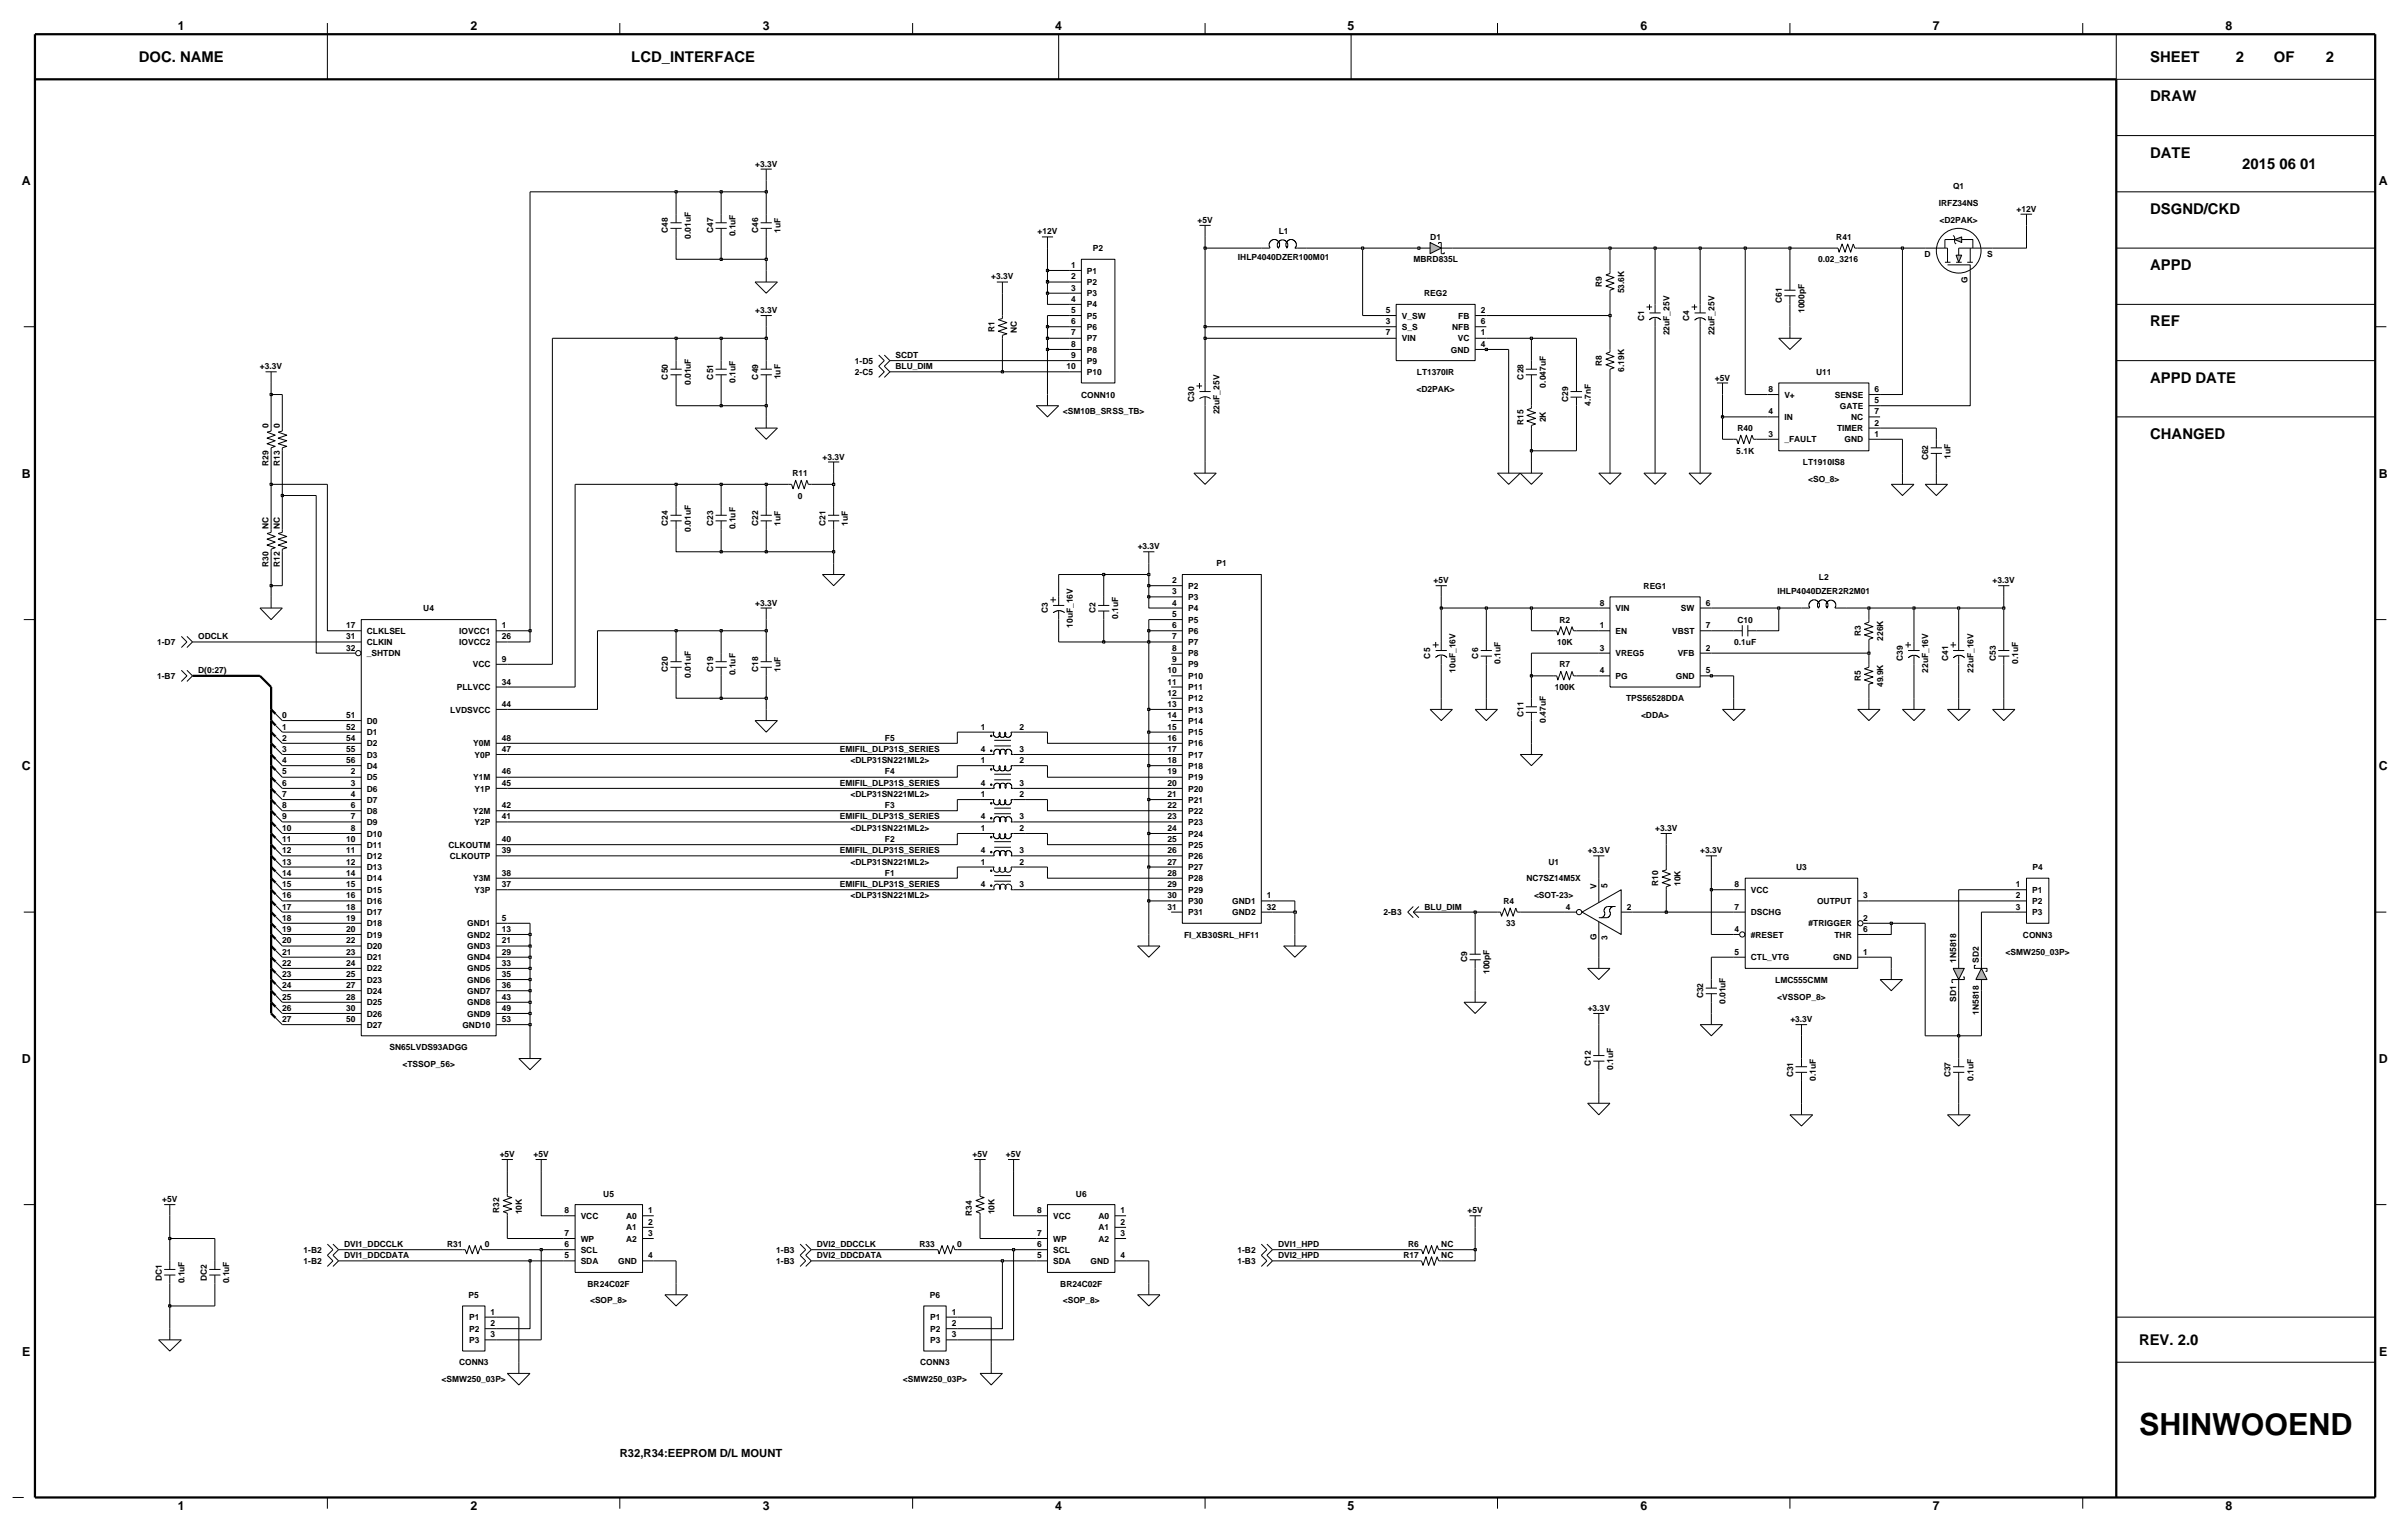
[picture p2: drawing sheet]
<svg xmlns="http://www.w3.org/2000/svg" width="274mm" height="174mm" viewBox="0 0 274 174" stroke-linecap="round" stroke-linejoin="round" font-family="sans-serif">
<defs><g id="words">
<text font-size="3.5" x="243.1" y="163">SHINWOOEND</text>
<g font-size="1.7">
<text x="15.8" y="7">DOC. NAME</text>
<text x="71.7" y="7">LCD_INTERFACE</text>
<text x="244.3" y="11.5">DRAW</text>
<text x="244.3" y="7">SHEET</text>
<text x="254.1" y="7">2</text>
<text x="258.4" y="7">OF</text>
<text x="264.3" y="7">2</text>
<text x="244.3" y="17.9">DATE</text>
<text x="254.8" y="19.2">2015 06 01</text>
<text x="244.3" y="24.3">DSGND/CKD</text>
<text x="244.3" y="30.7">APPD</text>
<text x="244.3" y="37.1">REF</text>
<text x="244.3" y="43.5">APPD DATE</text>
<text x="244.3" y="49.9">CHANGED</text>
<text x="243.1" y="152.8">REV. 2.0</text>
</g>
<g font-size="1.4">
<text x="20.2" y="3.4">1</text>
<text x="53.4" y="3.4">2</text>
<text x="86.7" y="3.4">3</text>
<text x="119.9" y="3.4">4</text>
<text x="153.1" y="3.4">5</text>
<text x="186.4" y="3.4">6</text>
<text x="219.6" y="3.4">7</text>
<text x="252.9" y="3.4">8</text>
<text x="2.5" y="21">A</text>
<text x="270.3" y="21">A</text>
<text x="2.5" y="54.3">B</text>
<text x="270.3" y="54.3">B</text>
<text x="2.5" y="87.5">C</text>
<text x="270.3" y="87.5">C</text>
<text x="2.5" y="120.8">D</text>
<text x="270.3" y="120.8">D</text>
<text x="2.5" y="154">E</text>
<text x="270.4" y="154">E</text>
<text x="20.2" y="171.6">1</text>
<text x="53.4" y="171.6">2</text>
<text x="86.7" y="171.6">3</text>
<text x="119.9" y="171.6">4</text>
<text x="153.1" y="171.6">5</text>
<text x="186.4" y="171.6">6</text>
<text x="219.6" y="171.6">7</text>
<text x="252.9" y="171.6">8</text>
</g>
<text font-size="1.3" x="70.4" y="165.5">R32,R34:EEPROM D/L MOUNT</text>
<g font-size="1">
<text x="85.8" y="18.9">+3.3V</text>
<text x="220.3" y="23.4">IRFZ34NS</text>
<text x="221.9" y="21.5">Q1</text>
<text x="75.9" y="26.5" transform="rotate(-90 75.9 26.5)">C48</text>
<text x="78.5" y="27.1" transform="rotate(-90 78.5 27.1)">0.01uF</text>
<text x="81" y="26.5" transform="rotate(-90 81 26.5)">C47</text>
<text x="83.6" y="26.9" transform="rotate(-90 83.6 26.9)">0.1uF</text>
<text x="86.2" y="26.5" transform="rotate(-90 86.2 26.5)">C46</text>
<text x="88.7" y="26.5" transform="rotate(-90 88.7 26.5)">1uF</text>
<text x="117.9" y="26.6">+12V</text>
<text x="124.2" y="28.5">P2</text>
<text x="136.1" y="25.3">+5V</text>
<text x="140.7" y="29.5">IHLP4040DZER100M01</text>
<text x="145.3" y="26.6">L1</text>
<text x="160.6" y="29.8">MBRD835L</text>
<text x="162.5" y="27.3">D1</text>
<text x="206.6" y="29.8">0.02_3216</text>
<text x="208.7" y="27.3">R41</text>
<text x="218.7" y="29.2">D</text>
<text x="220.4" y="25.3">&lt;D2PAK&gt;</text>
<text x="225.8" y="29.2">S</text>
<text x="229.2" y="24.1">+12V</text>
<text x="85.8" y="35.6">+3.3V</text>
<text x="112.6" y="31.7">+3.3V</text>
<text x="121.7" y="30.4">1</text>
<text x="121.7" y="31.7">2</text>
<text x="121.7" y="33">3</text>
<text x="121.7" y="34.3">4</text>
<text x="121.7" y="35.6">5</text>
<text x="123.5" y="31.1">P1</text>
<text x="123.5" y="32.4">P2</text>
<text x="123.5" y="33.7">P3</text>
<text x="123.5" y="34.9">P4</text>
<text x="157.5" y="35.6">5</text>
<text x="161.8" y="33.7">REG2</text>
<text x="168.3" y="35.6">2</text>
<text x="182" y="32.7" transform="rotate(-90 182 32.7)">R9</text>
<text x="184.6" y="33.3" transform="rotate(-90 184.6 33.3)">53.6K</text>
<text x="202.5" y="34.4" transform="rotate(-90 202.5 34.4)">C61</text>
<text x="205.1" y="35.6" transform="rotate(-90 205.1 35.6)">1000pF</text>
<text x="223.6" y="32.1" transform="rotate(-90 223.6 32.1)">G</text>
<text x="29.5" y="42">+3.3V</text>
<text x="97.1" y="41.3">1-D5</text>
<text x="101.8" y="40.7">SCDT</text>
<text x="101.8" y="42">BLU_DIM</text>
<text x="113" y="37.7" transform="rotate(-90 113 37.7)">R1</text>
<text x="115.5" y="37.8" transform="rotate(-90 115.5 37.8)">NC</text>
<text x="121.2" y="42">10</text>
<text x="121.7" y="36.8">6</text>
<text x="121.7" y="38.1">7</text>
<text x="121.7" y="39.4">8</text>
<text x="121.7" y="40.7">9</text>
<text x="123.5" y="36.2">P5</text>
<text x="123.5" y="37.5">P6</text>
<text x="123.5" y="38.8">P7</text>
<text x="123.5" y="40.1">P8</text>
<text x="123.5" y="41.3">P9</text>
<text x="157.5" y="36.8">3</text>
<text x="157.5" y="38.1">7</text>
<text x="159.3" y="38.8">VIN</text>
<text x="159.3" y="36.2">V_SW</text>
<text x="159.3" y="37.5">S_S</text>
<text x="164.9" y="40.1">GND</text>
<text x="165" y="37.5">NFB</text>
<text x="165.7" y="38.8">VC</text>
<text x="165.7" y="36.2">FB</text>
<text x="168.3" y="39.4">4</text>
<text x="168.3" y="36.8">6</text>
<text x="168.3" y="38.1">1</text>
<text x="182" y="41.6" transform="rotate(-90 182 41.6)">R8</text>
<text x="186.8" y="36.5" transform="rotate(-90 186.8 36.5)">C1</text>
<text x="189.7" y="38.1" transform="rotate(-90 189.7 38.1)">22uF_25V</text>
<text x="191.9" y="36.5" transform="rotate(-90 191.9 36.5)">C4</text>
<text x="194.8" y="38.1" transform="rotate(-90 194.8 38.1)">22uF_25V</text>
<text x="75.9" y="43.1" transform="rotate(-90 75.9 43.1)">C50</text>
<text x="78.5" y="43.8" transform="rotate(-90 78.5 43.8)">0.01uF</text>
<text x="81" y="43.1" transform="rotate(-90 81 43.1)">C51</text>
<text x="83.6" y="43.5" transform="rotate(-90 83.6 43.5)">0.1uF</text>
<text x="86.2" y="43.1" transform="rotate(-90 86.2 43.1)">C49</text>
<text x="88.7" y="43.1" transform="rotate(-90 88.7 43.1)">1uF</text>
<text x="97.1" y="42.6">2-C5</text>
<text x="120.8" y="47.1">&lt;SM10B_SRSS_TB&gt;</text>
<text x="122.8" y="45.2">CONN10</text>
<text x="123.5" y="42.6">P10</text>
<text x="135.7" y="45.7" transform="rotate(-90 135.7 45.7)">C30</text>
<text x="138.6" y="47.1" transform="rotate(-90 138.6 47.1)">22uF_25V</text>
<text x="161" y="44.5">&lt;D2PAK&gt;</text>
<text x="161" y="42.6">LT1370IR</text>
<text x="173.1" y="43.1" transform="rotate(-90 173.1 43.1)">C28</text>
<text x="175.6" y="48" transform="rotate(-90 175.6 48)">2K</text>
<text x="175.6" y="44" transform="rotate(-90 175.6 44)">0.047uF</text>
<text x="178.2" y="45.7" transform="rotate(-90 178.2 45.7)">C29</text>
<text x="180.8" y="46.1" transform="rotate(-90 180.8 46.1)">4.7nF</text>
<text x="184.6" y="42.3" transform="rotate(-90 184.6 42.3)">6.19K</text>
<text x="194.9" y="43.2">+5V</text>
<text x="201" y="47.1">4</text>
<text x="201" y="44.5">8</text>
<text x="202.8" y="47.7">IN</text>
<text x="202.8" y="45.2">V+</text>
<text x="206.4" y="42.6">U11</text>
<text x="208.5" y="45.2">SENSE</text>
<text x="209.1" y="46.4">GATE</text>
<text x="210.4" y="47.7">NC</text>
<text x="213" y="45.8">5</text>
<text x="213" y="47.1">7</text>
<text x="213" y="44.5">6</text>
<text x="30.5" y="53" transform="rotate(-90 30.5 53)">R29</text>
<text x="30.5" y="48.6" transform="rotate(-90 30.5 48.6)">0</text>
<text x="31.8" y="53" transform="rotate(-90 31.8 53)">R13</text>
<text x="31.8" y="48.6" transform="rotate(-90 31.8 48.6)">0</text>
<text x="93.5" y="52.2">+3.3V</text>
<text x="173.1" y="48.2" transform="rotate(-90 173.1 48.2)">R15</text>
<text x="197.3" y="51.6">5.1K</text>
<text x="197.4" y="49">R40</text>
<text x="201" y="49.6">3</text>
<text x="202.8" y="50.3">_FAULT</text>
<text x="204.9" y="52.8">LT1910IS8</text>
<text x="208.8" y="49">TIMER</text>
<text x="209.6" y="50.3">GND</text>
<text x="213" y="49.6">1</text>
<text x="213" y="48.4">2</text>
<text x="219.1" y="52.3" transform="rotate(-90 219.1 52.3)">C62</text>
<text x="221.7" y="52.1" transform="rotate(-90 221.7 52.1)">1uF</text>
<text x="75.9" y="59.8" transform="rotate(-90 75.9 59.8)">C24</text>
<text x="81" y="59.8" transform="rotate(-90 81 59.8)">C23</text>
<text x="86.2" y="59.8" transform="rotate(-90 86.2 59.8)">C22</text>
<text x="88.7" y="59.7" transform="rotate(-90 88.7 59.7)">1uF</text>
<text x="90" y="54.1">R11</text>
<text x="90.7" y="56.7">0</text>
<text x="93.8" y="59.8" transform="rotate(-90 93.8 59.8)">C21</text>
<text x="96.4" y="59.7" transform="rotate(-90 96.4 59.7)">1uF</text>
<text x="205.5" y="54.7">&lt;SO_8&gt;</text>
<text x="30.5" y="64.4" transform="rotate(-90 30.5 64.4)">R30</text>
<text x="30.5" y="60.1" transform="rotate(-90 30.5 60.1)">NC</text>
<text x="31.8" y="64.4" transform="rotate(-90 31.8 64.4)">R12</text>
<text x="31.8" y="60.1" transform="rotate(-90 31.8 60.1)">NC</text>
<text x="78.5" y="60.4" transform="rotate(-90 78.5 60.4)">0.01uF</text>
<text x="83.6" y="60.1" transform="rotate(-90 83.6 60.1)">0.1uF</text>
<text x="129.3" y="62.4">+3.3V</text>
<text x="138.3" y="64.4">P1</text>
<text x="206.7" y="65.9">L2</text>
<text x="39.4" y="71.4">17</text>
<text x="48.1" y="69.4">U4</text>
<text x="57" y="71.4">1</text>
<text x="85.8" y="68.8">+3.3V</text>
<text x="119.1" y="69.7" transform="rotate(-90 119.1 69.7)">C3</text>
<text x="121.9" y="71.3" transform="rotate(-90 121.9 71.3)">10uF_16V</text>
<text x="124.5" y="69.7" transform="rotate(-90 124.5 69.7)">C2</text>
<text x="127" y="70.3" transform="rotate(-90 127 70.3)">0.1uF</text>
<text x="133.2" y="66.3">2</text>
<text x="133.2" y="67.5">3</text>
<text x="133.2" y="68.8">4</text>
<text x="133.2" y="70.1">5</text>
<text x="133.2" y="71.4">6</text>
<text x="135" y="66.9">P2</text>
<text x="135" y="68.2">P3</text>
<text x="135" y="69.4">P4</text>
<text x="135" y="70.7">P5</text>
<text x="162.9" y="66.3">+5V</text>
<text x="177.2" y="70.7">R2</text>
<text x="181.8" y="68.8">8</text>
<text x="181.8" y="71.4">1</text>
<text x="183.6" y="69.4">VIN</text>
<text x="186.8" y="66.9">REG1</text>
<text x="191" y="69.4">SW</text>
<text x="193.8" y="68.8">6</text>
<text x="193.8" y="71.4">7</text>
<text x="197.4" y="70.7">C10</text>
<text x="202" y="67.5">IHLP4040DZER2R2M01</text>
<text x="226.4" y="66.3">+3.3V</text>
<text x="17.9" y="77.1">1-B7</text>
<text x="17.9" y="73.3">1-D7</text>
<text x="22.5" y="76.5">D(0:27)</text>
<text x="22.5" y="72.7">ODCLK</text>
<text x="39.4" y="72.7">31</text>
<text x="39.4" y="73.9">32</text>
<text x="41.7" y="74.6">_SHTDN</text>
<text x="41.7" y="73.3">CLKIN</text>
<text x="41.7" y="72">CLKLSEL</text>
<text x="52.2" y="72">IOVCC1</text>
<text x="52.2" y="73.3">IOVCC2</text>
<text x="53.7" y="75.8">VCC</text>
<text x="57" y="72.7">26</text>
<text x="57" y="77.8">34</text>
<text x="57" y="75.2">9</text>
<text x="75.9" y="76.4" transform="rotate(-90 75.9 76.4)">C20</text>
<text x="78.5" y="77" transform="rotate(-90 78.5 77)">0.01uF</text>
<text x="81" y="76.4" transform="rotate(-90 81 76.4)">C19</text>
<text x="83.6" y="76.7" transform="rotate(-90 83.6 76.7)">0.1uF</text>
<text x="86.2" y="76.4" transform="rotate(-90 86.2 76.4)">C18</text>
<text x="88.7" y="76.3" transform="rotate(-90 88.7 76.3)">1uF</text>
<text x="132.7" y="76.5">10</text>
<text x="132.7" y="77.8">11</text>
<text x="133.2" y="72.7">7</text>
<text x="133.2" y="73.9">8</text>
<text x="133.2" y="75.2">9</text>
<text x="135" y="77.1">P10</text>
<text x="135" y="72">P6</text>
<text x="135" y="73.3">P7</text>
<text x="135" y="74.6">P8</text>
<text x="135" y="75.8">P9</text>
<text x="162.5" y="74.8" transform="rotate(-90 162.5 74.8)">C5</text>
<text x="165.4" y="76.4" transform="rotate(-90 165.4 76.4)">10uF_16V</text>
<text x="168" y="74.8" transform="rotate(-90 168 74.8)">C6</text>
<text x="170.5" y="75.5" transform="rotate(-90 170.5 75.5)">0.1uF</text>
<text x="177" y="73.3">10K</text>
<text x="177.2" y="75.8">R7</text>
<text x="181.8" y="73.9">3</text>
<text x="181.8" y="76.5">4</text>
<text x="183.6" y="74.6">VREG5</text>
<text x="183.6" y="72">EN</text>
<text x="183.6" y="77.1">PG</text>
<text x="190" y="72">VBST</text>
<text x="190.4" y="77.1">GND</text>
<text x="190.6" y="74.6">VFB</text>
<text x="193.8" y="73.9">2</text>
<text x="193.8" y="76.5">5</text>
<text x="197.1" y="73.3">0.1uF</text>
<text x="211.5" y="77.4" transform="rotate(-90 211.5 77.4)">R5</text>
<text x="211.5" y="72.3" transform="rotate(-90 211.5 72.3)">R3</text>
<text x="214" y="72.8" transform="rotate(-90 214 72.8)">226K</text>
<text x="216.2" y="75.1" transform="rotate(-90 216.2 75.1)">C39</text>
<text x="219.1" y="76.4" transform="rotate(-90 219.1 76.4)">22uF_16V</text>
<text x="221.4" y="75.1" transform="rotate(-90 221.4 75.1)">C41</text>
<text x="224.2" y="76.4" transform="rotate(-90 224.2 76.4)">22uF_16V</text>
<text x="226.8" y="75.1" transform="rotate(-90 226.8 75.1)">C53</text>
<text x="229.3" y="75.5" transform="rotate(-90 229.3 75.5)">0.1uF</text>
<text x="32.1" y="81.6">0</text>
<text x="32.1" y="82.9">1</text>
<text x="39.4" y="81.6">51</text>
<text x="39.4" y="82.9">52</text>
<text x="41.7" y="82.2">D0</text>
<text x="41.7" y="83.5">D1</text>
<text x="51.2" y="80.9">LVDSVCC</text>
<text x="51.9" y="78.4">PLLVCC</text>
<text x="57" y="80.3">44</text>
<text x="111.5" y="82.9">1</text>
<text x="115.9" y="82.9">2</text>
<text x="132.7" y="79">12</text>
<text x="132.7" y="80.3">13</text>
<text x="132.7" y="81.6">14</text>
<text x="132.7" y="82.9">15</text>
<text x="135" y="78.4">P11</text>
<text x="135" y="79.7">P12</text>
<text x="135" y="80.9">P13</text>
<text x="135" y="82.2">P14</text>
<text x="135" y="83.5">P15</text>
<text x="173.1" y="81.5" transform="rotate(-90 173.1 81.5)">C11</text>
<text x="175.6" y="82.1" transform="rotate(-90 175.6 82.1)">0.47uF</text>
<text x="176.7" y="78.4">100K</text>
<text x="184.8" y="79.7">TPS56528DDA</text>
<text x="186.5" y="81.6">&lt;DDA&gt;</text>
<text x="214" y="78.1" transform="rotate(-90 214 78.1)">49.9K</text>
<text x="32.1" y="86.7">4</text>
<text x="32.1" y="84.2">2</text>
<text x="32.1" y="89.3">6</text>
<text x="32.1" y="85.4">3</text>
<text x="32.1" y="88">5</text>
<text x="39.4" y="84.2">54</text>
<text x="39.4" y="85.4">55</text>
<text x="39.4" y="86.7">56</text>
<text x="39.9" y="88">2</text>
<text x="39.9" y="89.3">3</text>
<text x="41.7" y="86.1">D3</text>
<text x="41.7" y="87.3">D4</text>
<text x="41.7" y="88.7">D5</text>
<text x="41.7" y="89.9">D6</text>
<text x="41.7" y="84.8">D2</text>
<text x="53.8" y="84.8">Y0M</text>
<text x="53.8" y="88.7">Y1M</text>
<text x="53.9" y="86.1">Y0P</text>
<text x="53.9" y="89.9">Y1P</text>
<text x="57" y="84.2">48</text>
<text x="57" y="85.4">47</text>
<text x="57" y="88">46</text>
<text x="57" y="89.3">45</text>
<text x="95.4" y="89.3">EMIFIL_DLP31S_SERIES</text>
<text x="95.4" y="85.4">EMIFIL_DLP31S_SERIES</text>
<text x="96.6" y="86.7">&lt;DLP31SN221ML2&gt;</text>
<text x="100.6" y="88">F4</text>
<text x="100.6" y="84.2">F5</text>
<text x="111.5" y="85.4">4</text>
<text x="111.5" y="89.3">4</text>
<text x="111.5" y="86.7">1</text>
<text x="115.9" y="85.4">3</text>
<text x="115.9" y="89.3">3</text>
<text x="115.9" y="86.7">2</text>
<text x="132.7" y="84.2">16</text>
<text x="132.7" y="85.4">17</text>
<text x="132.7" y="86.7">18</text>
<text x="132.7" y="88">19</text>
<text x="132.7" y="89.3">20</text>
<text x="135" y="84.8">P16</text>
<text x="135" y="86.1">P17</text>
<text x="135" y="87.3">P18</text>
<text x="135" y="88.7">P19</text>
<text x="135" y="89.9">P20</text>
<text x="32.1" y="95.7">11</text>
<text x="32.1" y="94.4">10</text>
<text x="32.1" y="93.1">9</text>
<text x="32.1" y="91.8">8</text>
<text x="32.1" y="90.6">7</text>
<text x="39.4" y="95.7">10</text>
<text x="39.9" y="94.4">8</text>
<text x="39.9" y="90.6">4</text>
<text x="39.9" y="91.8">6</text>
<text x="39.9" y="93.1">7</text>
<text x="41.7" y="95">D10</text>
<text x="41.7" y="91.2">D7</text>
<text x="41.7" y="92.5">D8</text>
<text x="41.7" y="93.7">D9</text>
<text x="53.8" y="92.5">Y2M</text>
<text x="53.9" y="93.7">Y2P</text>
<text x="57" y="95.7">40</text>
<text x="57" y="91.8">42</text>
<text x="57" y="93.1">41</text>
<text x="95.4" y="93.1">EMIFIL_DLP31S_SERIES</text>
<text x="96.6" y="94.4">&lt;DLP31SN221ML2&gt;</text>
<text x="96.6" y="90.6">&lt;DLP31SN221ML2&gt;</text>
<text x="100.6" y="95.7">F2</text>
<text x="100.6" y="91.8">F3</text>
<text x="111.5" y="94.4">1</text>
<text x="111.5" y="93.1">4</text>
<text x="111.5" y="90.6">1</text>
<text x="115.9" y="94.4">2</text>
<text x="115.9" y="93.1">3</text>
<text x="115.9" y="90.6">2</text>
<text x="132.7" y="90.6">21</text>
<text x="132.7" y="91.8">22</text>
<text x="132.7" y="93.1">23</text>
<text x="132.7" y="94.4">24</text>
<text x="132.7" y="95.7">25</text>
<text x="135" y="91.2">P21</text>
<text x="135" y="92.5">P22</text>
<text x="135" y="93.7">P23</text>
<text x="135" y="95">P24</text>
<text x="188.1" y="94.4">+3.3V</text>
<text x="32.1" y="100.8">15</text>
<text x="32.1" y="99.5">14</text>
<text x="32.1" y="97">12</text>
<text x="32.1" y="98.2">13</text>
<text x="39.4" y="97">11</text>
<text x="39.4" y="98.2">12</text>
<text x="39.4" y="99.5">14</text>
<text x="39.4" y="100.8">15</text>
<text x="41.7" y="96.3">D11</text>
<text x="41.7" y="97.6">D12</text>
<text x="41.7" y="98.9">D13</text>
<text x="41.7" y="100.1">D14</text>
<text x="41.7" y="101.4">D15</text>
<text x="50.9" y="96.3">CLKOUTM</text>
<text x="51.1" y="97.6">CLKOUTP</text>
<text x="53.8" y="100.1">Y3M</text>
<text x="53.9" y="101.4">Y3P</text>
<text x="57" y="97">39</text>
<text x="57" y="99.5">38</text>
<text x="57" y="100.8">37</text>
<text x="95.4" y="97">EMIFIL_DLP31S_SERIES</text>
<text x="95.4" y="100.8">EMIFIL_DLP31S_SERIES</text>
<text x="96.6" y="98.2">&lt;DLP31SN221ML2&gt;</text>
<text x="100.6" y="99.5">F1</text>
<text x="111.5" y="97">4</text>
<text x="111.5" y="100.8">4</text>
<text x="111.5" y="98.2">1</text>
<text x="115.9" y="97">3</text>
<text x="115.9" y="100.8">3</text>
<text x="115.9" y="98.2">2</text>
<text x="132.7" y="97">26</text>
<text x="132.7" y="98.2">27</text>
<text x="132.7" y="99.5">28</text>
<text x="132.7" y="100.8">29</text>
<text x="135" y="96.3">P25</text>
<text x="135" y="97.6">P26</text>
<text x="135" y="98.9">P27</text>
<text x="135" y="100.1">P28</text>
<text x="135" y="101.4">P29</text>
<text x="173.5" y="100.1">NC7SZ14M5X</text>
<text x="176" y="98.2">U1</text>
<text x="180.4" y="97">+3.3V</text>
<text x="181.4" y="101" transform="rotate(-90 181.4 101)">V</text>
<text x="182.7" y="100.9" transform="rotate(-90 182.7 100.9)">5</text>
<text x="188.4" y="100.7" transform="rotate(-90 188.4 100.7)">R10</text>
<text x="191" y="100.7" transform="rotate(-90 191 100.7)">10K</text>
<text x="193.2" y="97">+3.3V</text>
<text x="197.1" y="100.8">8</text>
<text x="199" y="101.4">VCC</text>
<text x="204.1" y="98.9">U3</text>
<text x="229.1" y="100.8">1</text>
<text x="230.9" y="101.4">P1</text>
<text x="231" y="98.9">P4</text>
<text x="32.1" y="102.1">16</text>
<text x="32.1" y="105.9">19</text>
<text x="32.1" y="104.6">18</text>
<text x="32.1" y="107.2">20</text>
<text x="32.1" y="103.3">17</text>
<text x="39.4" y="102.1">16</text>
<text x="39.4" y="103.3">18</text>
<text x="39.4" y="104.6">19</text>
<text x="39.4" y="105.9">20</text>
<text x="39.4" y="107.2">22</text>
<text x="41.7" y="102.7">D16</text>
<text x="41.7" y="104">D17</text>
<text x="41.7" y="105.2">D18</text>
<text x="41.7" y="106.5">D19</text>
<text x="41.7" y="107.8">D20</text>
<text x="53.1" y="105.2">GND1</text>
<text x="53.1" y="106.5">GND2</text>
<text x="53.1" y="107.8">GND3</text>
<text x="57" y="104.6">5</text>
<text x="57" y="105.9">13</text>
<text x="57" y="107.2">21</text>
<text x="96.6" y="102.1">&lt;DLP31SN221ML2&gt;</text>
<text x="132.7" y="102.1">30</text>
<text x="132.7" y="103.3">31</text>
<text x="134.6" y="106.5">FI_XB30SRL_HF11</text>
<text x="135" y="102.7">P30</text>
<text x="135" y="104">P31</text>
<text x="140" y="102.7">GND1</text>
<text x="140" y="104">GND2</text>
<text x="144" y="103.3">32</text>
<text x="144" y="102.1">1</text>
<text x="157.2" y="104">2-B3</text>
<text x="161.9" y="103.3">BLU_DIM</text>
<text x="170.8" y="102.7">R4</text>
<text x="171.1" y="105.2">33</text>
<text x="174.3" y="102.1">&lt;SOT-23&gt;</text>
<text x="177.9" y="103.3">4</text>
<text x="181.4" y="106.8" transform="rotate(-90 181.4 106.8)">G</text>
<text x="182.7" y="106.8" transform="rotate(-90 182.7 106.8)">3</text>
<text x="184.9" y="103.3">2</text>
<text x="197.1" y="105.9">4</text>
<text x="197.1" y="103.3">7</text>
<text x="199" y="106.5">#RESET</text>
<text x="199" y="104">DSCHG</text>
<text x="205.5" y="105.2">#TRIGGER</text>
<text x="206.5" y="102.7">OUTPUT</text>
<text x="208.5" y="106.5">THR</text>
<text x="211.7" y="104.6">2</text>
<text x="211.7" y="105.9">6</text>
<text x="211.7" y="102.1">3</text>
<text x="229.1" y="102.1">2</text>
<text x="229.1" y="103.3">3</text>
<text x="229.9" y="106.5">CONN3</text>
<text x="230.9" y="102.7">P2</text>
<text x="230.9" y="104">P3</text>
<text x="32.1" y="113.6">25</text>
<text x="32.1" y="111">23</text>
<text x="32.1" y="108.5">21</text>
<text x="32.1" y="112.3">24</text>
<text x="32.1" y="109.7">22</text>
<text x="39.4" y="108.5">23</text>
<text x="39.4" y="109.7">24</text>
<text x="39.4" y="111">25</text>
<text x="39.4" y="112.3">27</text>
<text x="39.4" y="113.6">28</text>
<text x="41.7" y="109.1">D21</text>
<text x="41.7" y="110.4">D22</text>
<text x="41.7" y="111.6">D23</text>
<text x="41.7" y="112.9">D24</text>
<text x="53.1" y="112.9">GND7</text>
<text x="53.1" y="109.1">GND4</text>
<text x="53.1" y="110.4">GND5</text>
<text x="53.1" y="111.6">GND6</text>
<text x="57" y="113.6">43</text>
<text x="57" y="108.5">29</text>
<text x="57" y="109.7">33</text>
<text x="57" y="111">35</text>
<text x="57" y="112.3">36</text>
<text x="166.7" y="109.3" transform="rotate(-90 166.7 109.3)">C9</text>
<text x="169.3" y="110.7" transform="rotate(-90 169.3 110.7)">100pF</text>
<text x="193.6" y="113.4" transform="rotate(-90 193.6 113.4)">C32</text>
<text x="197.1" y="108.5">5</text>
<text x="199" y="109.1">CTL_VTG</text>
<text x="201.7" y="111.6">LMC555CMM</text>
<text x="202" y="113.6">&lt;VSSOP_8&gt;</text>
<text x="208.3" y="109.1">GND</text>
<text x="211.7" y="108.5">1</text>
<text x="222.3" y="113.8" transform="rotate(-90 222.3 113.8)">SD1</text>
<text x="222.3" y="109.4" transform="rotate(-90 222.3 109.4)">1N5818</text>
<text x="224.9" y="109.4" transform="rotate(-90 224.9 109.4)">SD2</text>
<text x="227.9" y="108.5">&lt;SMW250_03P&gt;</text>
<text x="32.1" y="114.9">26</text>
<text x="32.1" y="116.1">27</text>
<text x="39.4" y="114.9">30</text>
<text x="39.4" y="116.1">50</text>
<text x="41.7" y="115.5">D26</text>
<text x="41.7" y="116.8">D27</text>
<text x="41.7" y="114.2">D25</text>
<text x="44.3" y="119.3">SN65LVDS93ADGG</text>
<text x="52.5" y="116.8">GND10</text>
<text x="53.1" y="114.2">GND8</text>
<text x="53.1" y="115.5">GND9</text>
<text x="57" y="114.9">49</text>
<text x="57" y="116.1">53</text>
<text x="180.4" y="114.9">+3.3V</text>
<text x="196.1" y="114.1" transform="rotate(-90 196.1 114.1)">0.01uF</text>
<text x="203.4" y="116.1">+3.3V</text>
<text x="224.9" y="115.3" transform="rotate(-90 224.9 115.3)">1N5818</text>
<text x="45.7" y="121.3">&lt;TSSOP_56&gt;</text>
<text x="180.8" y="121.1" transform="rotate(-90 180.8 121.1)">C12</text>
<text x="183.3" y="121.5" transform="rotate(-90 183.3 121.5)">0.1uF</text>
<text x="203.8" y="122.4" transform="rotate(-90 203.8 122.4)">C31</text>
<text x="206.3" y="122.8" transform="rotate(-90 206.3 122.8)">0.1uF</text>
<text x="221.7" y="122.4" transform="rotate(-90 221.7 122.4)">C37</text>
<text x="224.2" y="122.8" transform="rotate(-90 224.2 122.8)">0.1uF</text>
<text x="56.8" y="131.5">+5V</text>
<text x="60.6" y="131.5">+5V</text>
<text x="110.5" y="131.5">+5V</text>
<text x="114.3" y="131.5">+5V</text>
<text x="18.4" y="136.6">+5V</text>
<text x="56.7" y="137.8" transform="rotate(-90 56.7 137.8)">R32</text>
<text x="59.3" y="138" transform="rotate(-90 59.3 138)">10K</text>
<text x="64.1" y="137.8">8</text>
<text x="68.6" y="135.9">U5</text>
<text x="73.7" y="137.8">1</text>
<text x="113" y="138" transform="rotate(-90 113 138)">10K</text>
<text x="117.9" y="137.8">8</text>
<text x="122.3" y="135.9">U6</text>
<text x="127.3" y="137.8">1</text>
<text x="166.8" y="137.8">+5V</text>
<text x="34.5" y="142.3">1-B2</text>
<text x="34.5" y="143.6">1-B2</text>
<text x="39.1" y="143">DVI1_DDCDATA</text>
<text x="39.1" y="141.7">DVI1_DDCCLK</text>
<text x="50.8" y="141.7">R31</text>
<text x="55.1" y="141.7">0</text>
<text x="64.1" y="141.7">6</text>
<text x="64.1" y="143">5</text>
<text x="64.1" y="140.4">7</text>
<text x="66" y="142.3">SCL</text>
<text x="66" y="143.6">SDA</text>
<text x="66" y="138.5">VCC</text>
<text x="66" y="141.1">WP</text>
<text x="70.2" y="143.6">GND</text>
<text x="71.2" y="138.5">A0</text>
<text x="71.2" y="139.8">A1</text>
<text x="71.2" y="141.1">A2</text>
<text x="73.7" y="139.2">2</text>
<text x="73.7" y="140.4">3</text>
<text x="73.7" y="143">4</text>
<text x="88.2" y="142.3">1-B3</text>
<text x="88.2" y="143.6">1-B3</text>
<text x="92.8" y="143">DVI2_DDCDATA</text>
<text x="92.8" y="141.7">DVI2_DDCCLK</text>
<text x="104.5" y="141.7">R33</text>
<text x="108.8" y="141.7">0</text>
<text x="110.5" y="138.1" transform="rotate(-90 110.5 138.1)">R34</text>
<text x="117.9" y="141.7">6</text>
<text x="117.9" y="143">5</text>
<text x="117.9" y="140.4">7</text>
<text x="119.7" y="142.3">SCL</text>
<text x="119.7" y="143.6">SDA</text>
<text x="119.7" y="138.5">VCC</text>
<text x="119.7" y="141.1">WP</text>
<text x="123.9" y="143.6">GND</text>
<text x="124.8" y="138.5">A0</text>
<text x="124.8" y="139.8">A1</text>
<text x="124.8" y="141.1">A2</text>
<text x="127.3" y="139.2">2</text>
<text x="127.3" y="140.4">3</text>
<text x="127.3" y="143">4</text>
<text x="140.6" y="142.3">1-B2</text>
<text x="140.6" y="143.6">1-B3</text>
<text x="145.2" y="141.7">DVI1_HPD</text>
<text x="145.2" y="143">DVI2_HPD</text>
<text x="159.5" y="143">R17</text>
<text x="160" y="141.7">R6</text>
<text x="163.8" y="143">NC</text>
<text x="163.8" y="141.7">NC</text>
<text x="18.4" y="145.5" transform="rotate(-90 18.4 145.5)">DC1</text>
<text x="21" y="145.8" transform="rotate(-90 21 145.8)">0.1uF</text>
<text x="23.5" y="145.5" transform="rotate(-90 23.5 145.5)">DC2</text>
<text x="26" y="145.8" transform="rotate(-90 26 145.8)">0.1uF</text>
<text x="53.3" y="147.5">P5</text>
<text x="53.3" y="150">P1</text>
<text x="55.7" y="149.4">1</text>
<text x="66.8" y="146.2">BR24C02F</text>
<text x="67.1" y="148.1">&lt;SOP_8&gt;</text>
<text x="105.7" y="147.5">P6</text>
<text x="105.7" y="150">P1</text>
<text x="108.2" y="149.4">1</text>
<text x="120.5" y="146.2">BR24C02F</text>
<text x="120.8" y="148.1">&lt;SOP_8&gt;</text>
<text x="52.2" y="155.1">CONN3</text>
<text x="53.3" y="151.3">P2</text>
<text x="53.3" y="152.6">P3</text>
<text x="55.7" y="150.6">2</text>
<text x="55.7" y="151.9">3</text>
<text x="104.6" y="155.1">CONN3</text>
<text x="105.7" y="151.3">P2</text>
<text x="105.7" y="152.6">P3</text>
<text x="108.2" y="150.6">2</text>
<text x="108.2" y="151.9">3</text>
<text x="50.2" y="157">&lt;SMW250_03P&gt;</text>
<text x="102.6" y="157">&lt;SMW250_03P&gt;</text>
</g>
</g></defs>
<g fill="none" stroke="#000" stroke-width=".11">
<path d="M202.1 38.4h2.6l-1.3 1.3zM202.8 33.6h1.2M202.8 33h1.2M203.4 32v1M203.4 33.6v1M203.4 37.1v1.3M81.3 42.6h1.3M81.3 41.9h1.3M81.9 41v.9M81.9 42.6v.9M136 43.9h.6M136.3 44.5h1.3"/>
<path d="M136.3 43.5v.6M136.3 45.3a.97 .97 0 0 1 1.3 0M136.9 43.5v1M136.9 45v1.1M173.4 42.6h1.3M173.4 41.9h1.3M174 41v.9M174 42.6v.9M181.7 53.8h2.5l-1.2 1.2zM183 52.5v1.3M86.4 69.1h1.3M87.1 69.1v1.3"/>
<path d="M85.8 81.9h2.5l-1.2 1.3zM87.1 80.6v1.3M111.4 98.5h1.6a.38 .38 0 0 0 .3 .6 .38 .38 0 0 0 .3-.6M113 99.5h1.9M113.6 98.5a.38 .38 0 0 0 .3 .6 .38 .38 0 0 0 .3-.6M114.2 98.5a.38 .38 0 0 0 .3 .6 .38 .38 0 0 0 .4-.6M114.9 98.5h1.6M188.7 94.7h1.3M189.3 94.7v1.3M111.4 101.1h1.6M113 100.1h1.9M113 101.1a.38 .38 0 0 1 .1-.6 .38 .38 0 0 1 .5 .1 .38 .38 0 0 1 0 .5"/>
<path d="M113.6 101.1a.38 .38 0 0 1 .1-.6 .38 .38 0 0 1 .5 .1 .38 .38 0 0 1 0 .5M114.3 101.1a.38 .38 0 0 1 0-.6 .38 .38 0 0 1 .6 .1 .38 .38 0 0 1 0 .5M114.9 101.1h1.6M160.6 103l-.6 .6 .6 .7M160.6 103.6l.6 .7M160.6 103.6h.6M161.2 103l-.6 .6M90.9 142.6l.7 .6-.7 .7M91.6 142.6l.6 .6-.6 .7M105 148.4h2.5v5.1h-2.5zM107.5 151h1.3M107.5 152.2h1.3"/>
<path d="M107.5 149.6h1.3"/>
</g>
<circle cx="112.6" cy="98.9" r=".08" fill="#b2b2b2"/>
<circle cx="112.6" cy="98.9" r=".08" fill="none" stroke="#000" stroke-width=".11"/>
<circle cx="112.6" cy="100.6" r=".08" fill="#b2b2b2"/>
<g fill="none" stroke="#000" stroke-width=".11">
<path d="M113.3 32h1.2M113.9 32v1.3M183 30.7v.4l-.5 .1 .9 .3-.9 .4 .9 .3-.9 .3 .9 .3-.4 .2v.3M30.2 42.2h1.2M30.8 42.2v1.3M218.8 55h2.5l-1.3 1.3zM219.4 51.5h1.3M219.4 50.9h1.3M220 49.9v1M220 51.5v1M220 53.8v1.2M29.5 69.1h2.6l-1.3 1.3z"/>
<path d="M30.8 67.8v1.3M217.5 79.3v1.3M222.6 79.3v1.3M216.2 80.6h2.6l-1.3 1.3zM221.3 80.6h2.6l-1.3 1.3zM31.3 110.5l.8 .8M213.6 111.3h2.6l-1.3 1.3zM214.9 110v1.3M114.5 131.7h1.4M115.2 131.7v1.3M129.3 147.1h2.5l-1.3 1.3zM130.5 145.8v1.3"/>
<circle cx="112.6" cy="100.6" r=".08"/>
</g>
<path d="M30.8 110l.5 .5" fill="none" stroke="#000" stroke-width=".25"/>
<path d="M225.2 110l.6 1.3h-1.3z" fill="#b2b2b2"/>
<g fill="none" stroke="#000" stroke-width=".11">
<path d="M86.4 19.2h1.3M87.1 19.2v1.3M113.9 35.8v.4l-.5 .1 1 .4-1 .3 1 .3-1 .3 1 .3-.5 .2v.3M174 79.3v1M181.7 71.7h1.3M181.7 74.2h1.3M181.7 76.8h1.3M181.7 69.1h1.3M183 67.8h10.2v10.3h-10.2zM193.2 71.7h1.3M193.2 74.2h1.3M193.2 76.8h1.3"/>
<path d="M193.2 69.1h1.3M31.3 93.9l.8 .8M111.4 90.8h1.6l-.1 .1v.3l.2 .2h.3l.2-.1 .1-.4-.1-.1-.1 .4 .3 .2h.2l.2-.1 .1-.4-.1-.1v.4l.2 .2h.3l.2-.1v-.5h1.6M111.4 93.4h1.6l-.1-.4 .3-.2h.2l.3 .2v.3l-.1 .1v-.4l.2-.2h.3l.2 .2v.3l-.1 .1v-.4l.3-.2h.2l.2 .2 .1 .3-.1 .1h1.6M113 91.8h1.9M113 92.4h1.9M173.4 80.9h1.3M173.4 80.3h1.3M174 80.9v1M224.5 109.7h-.1v.3h1.4v.4h-.2M225.2 110l.6 1.3h-1.3zM225.2 108.7v1.3"/>
<path d="M225.2 111.3v1.3"/>
</g>
<path d="M30.8 93.4l.5 .5" fill="none" stroke="#000" stroke-width=".25"/>
<circle cx="112.6" cy="91.3" r=".08" fill="#b2b2b2"/>
<circle cx="112.6" cy="91.3" r=".08" fill="none" stroke="#000" stroke-width=".11"/>
<circle cx="112.6" cy="93" r=".08" fill="#b2b2b2"/>
<g fill="none" stroke="#000" stroke-width=".11">
<path d="M161.2 28.2h3.8M181.1 97.2h1.2M181.7 97.2v1.3M181.7 99.8v2.7M177.8 103.6h1.3M179.8 103.6l4.4-2.5v5.1zM181.7 104.7v2.8M183.3 103l-.2 .1-.2 .2 .1 .6-.2 .3-1.1 .1M183.6 103h-1l-.2 .1-.1 .2 .1 .6-.2 .3-.2 .1M184.2 103.6h1.3M111.4 135.6v.3l.4 .2-.9 .3 .9 .3-.9 .3 .9 .4-.9 .3 .5 .1v.3M90.9 141.3l.7 .7-.7 .6"/>
<path d="M91.6 141.3l.6 .7-.6 .6"/>
<circle cx="112.6" cy="93" r=".08"/>
<circle cx="179.4" cy="103.6" r=".3"/>
</g>
<path d="M162.5 27.6l1.3 .6-1.3 .6z" fill="#b2b2b2"/>
<g fill="none" stroke="#000" stroke-width=".11">
<path d="M162.5 27.6l1.3 .6-1.3 .6zM163.5 27.7v-.1h.3v1.2h.3v-.1M133.1 66.5h1.3M133.1 70.4h1.3M133.1 71.7h1.3M133.1 69.1h1.3M133.1 67.8h1.3M133.1 75.5h1.3M133.1 76.8h1.3M133.1 74.2h1.3M133.1 72.9h1.3M133.1 79.3h1.3"/>
<path d="M133.1 78.1h1.3M134.4 65.3h8.9v39.6h-8.9zM163.8 79.3v1.3M111.4 94.7h1.6l-.1 .1v.2l.2 .3h.3l.2-.2 .1-.3-.1-.1-.1 .3 .3 .3h.2l.2-.2 .1-.3-.1-.1v.3l.2 .3h.3l.2-.2v-.4h1.6M111.4 97.2h1.6l-.1-.3 .3-.3h.2l.3 .2v.3l-.1 .1v-.3l.2-.3h.3l.2 .2v.3l-.1 .1v-.3l.3-.3h.2l.2 .2 .1 .3-.1 .1h1.6M113 95.6h1.9M113 96.3h1.9M133.1 80.6h1.3M133.1 81.9h1.3M133.1 85.7h1.3M133.1 87h1.3M133.1 84.4h1.3"/>
<path d="M133.1 83.2h1.3M133.1 90.8h1.3M133.1 92.1h1.3M133.1 89.6h1.3M133.1 88.3h1.3M133.1 96h1.3M133.1 97.2h1.3M133.1 94.7h1.3M133.1 93.4h1.3M133.1 99.8h1.3M133.1 98.5h1.3M162.5 80.6h2.5l-1.2 1.3z"/>
<path d="M133.1 101.1h1.3M133.1 102.4h1.3M133.1 103.6h1.3M143.3 102.4h1.3M143.3 103.6h1.3"/>
</g>
<circle cx="112.6" cy="95.1" r=".08" fill="#b2b2b2"/>
<circle cx="112.6" cy="95.1" r=".08" fill="none" stroke="#000" stroke-width=".11"/>
<circle cx="112.6" cy="96.8" r=".08" fill="#b2b2b2"/>
<g fill="none" stroke="#000" stroke-width=".11">
<path d="M86.4 35.8h1.3M87.1 35.8v1.3M170.2 53.8h2.6l-1.4 1.2zM171.4 52.5v1.3"/>
<circle cx="112.6" cy="96.8" r=".08"/>
</g>
<path d="M221.9 110h1.3l-.6 1.3z" fill="#b2b2b2"/>
<g fill="none" stroke="#000" stroke-width=".11">
<path d="M119.4 68.1h.6M119.7 68.8h1.2M119.7 67.8v.6M120.3 67.8v1M120.3 69.3v1.1M121 69.6l-.4-.2h-.5l-.4 .2M197 71.7h1M197 79.3v1.3M198 71v1.3M198.6 71.7h1M198.6 71v1.3M204.7 69.1h.9v-.5l.4-.5h.3l.4 .3v.5l-.1 .2-.1-.5 .5-.5h.3l.3 .3 .1 .5-.1 .2-.1-.5 .4-.4h.3l.3 .2 .1 .2-.1 .5h1.3"/>
<path d="M31.3 88.8l.8 .8M31.3 97.7l.8 .8M111.4 83.2h1.6l-.1 .1v.2l.2 .3h.3l.2-.2 .1-.3-.1-.1-.1 .3 .3 .3h.2l.2-.2 .1-.3-.1-.1v.3l.2 .3h.3l.2-.2v-.4h1.6M111.4 85.7h1.6l-.1-.3 .3-.3h.2l.3 .2v.3l-.1 .1v-.3l.2-.3h.3l.2 .2v.3l-.1 .1v-.3l.3-.3h.2l.2 .2 .1 .3-.1 .1h1.6M113 84.1h1.9M113 84.7h1.9M195.7 80.6h2.6l-1.3 1.3zM198.3 99.8h12.8v10.2h-12.8zM31.3 101.6l.8 .8M31.3 100.3l.8 .8M129.3 107.5h2.5l-1.3 1.2zM130.5 106.2v1.3"/>
<path d="M145.9 107.5h2.6l-1.4 1.2zM147.1 106.2v1.3M197 108.7h1.3M197 106.2h.6M197 103.6h1.3M197 101.1h1.3M211.1 108.7h1.3M211.1 102.4h1.3M211.1 106.2h1.3M211.7 104.9h.7M221.9 110h1.3l-.6 1.3zM222.6 108.7v1.3"/>
<path d="M222.6 111.3v1.3M223.1 111h.1v.3h-1.4v.3h.1M221.9 121.8h1.3M221.9 121.2h1.3M222.6 120.3v.9M222.6 121.8v1M106.2 142h.4l.1 .4 .4-.9 .2 .9 .4-.9 .3 .9 .3-.9 .2 .5h.3"/>
<circle cx="198" cy="106.2" r=".3"/>
<circle cx="211.4" cy="104.9" r=".3"/>
</g>
<path d="M30.8 99.8l.5 .5M30.8 88.3l.5 .5M30.8 97.2l.5 .5M30.8 101.1l.5 .5" fill="none" stroke="#000" stroke-width=".25"/>
<circle cx="112.6" cy="83.6" r=".08" fill="#b2b2b2"/>
<circle cx="112.6" cy="83.6" r=".08" fill="none" stroke="#000" stroke-width=".11"/>
<circle cx="112.6" cy="85.3" r=".08" fill="#b2b2b2"/>
<g fill="none" stroke="#000" stroke-width=".11">
<path d="M218.8 28.2h1.2M223.9 30.7v1.3M225.2 28.2h1.2M94.1 52.5h1.3M94.7 52.5v1.3M195.1 43.5h1.3M195.7 43.5v1.3M162.8 73.3h.7M163.1 74.7l.3-.2 .2-.1 .5 .1 .3 .2M163.1 66.5h1.3M163.1 73.9h1.3M163.1 72.9v.7"/>
<path d="M163.8 66.5v1.3M163.8 72.9v1M163.8 74.5v1M31.3 86.2l.8 .8M193.8 112.9h1.3M193.8 112.3h1.3M194.5 111.3v1M194.5 112.9v1"/>
<circle cx="112.6" cy="85.3" r=".08"/>
</g>
<path d="M30.8 85.7l.5 .5" fill="none" stroke="#000" stroke-width=".25"/>
<path d="M222.3 29h.6l-.3 .8z" fill="#b2b2b2"/>
<path d="M221 29.8h.6M222.3 29h.6l-.3 .8zM222.3 29.8h.6M223.6 29.8h.6" fill="none" stroke="#000" stroke-width=".11"/>
<path d="M222.1 27.2l.8-.3v.7z" fill="#b2b2b2"/>
<g fill="none" stroke="#000" stroke-width=".11">
<path d="M76.2 25.9h1.3M76.2 25.3h1.3M76.8 24.3v1M76.8 25.9v1M81.3 25.9h1.3M81.3 25.3h1.3M81.9 24.3v1M81.9 25.9v1M85.8 32h2.5l-1.2 1.3zM86.4 25.9h1.3M86.4 25.3h1.3M87.1 24.3v1"/>
<path d="M87.1 25.9v1M87.1 30.7v1.3M121.6 30.7h1.3M121.6 32h1.3M121.6 35.8h1.3M121.6 37.1h1.3M121.6 34.6h1.3M121.6 33.3h1.3M121.6 39.7h1.3M121.6 38.4h1.3M122.9 29.5h3.8v14h-3.8zM136.3 25.6h1.3"/>
<path d="M136.9 25.6v1.3M143.3 28.2h1M144.3 28.1l-.1-.1 .1-.5 .3-.3h.4l.2 .1 .2 .3v.4l-.2 .2v-.5v-.2l.4-.2h.3l.4 .2v.5l-.1 .2M146.3 28.1l-.2-.1 .1-.5 .3-.3h.4l.2 .1 .2 .3v.4l-.2 .2h1.4M157.4 35.8h1.3M157.4 37.1h1.3M157.4 38.4h1.3M158.7 34.6h8.9v6.4h-8.9zM167.6 35.8h1.3M167.6 37.1h1.3M167.6 39.7h1.3M167.6 38.4h1.3"/>
<path d="M183 39.7v.3l-.5 .2 .9 .3-.9 .3 .9 .3-.9 .3 .9 .4-.4 .1v.3M187.1 34.9h.6M187.4 36.4l.3-.3h.2h.5l.3 .3M187.4 35.6h1.3M187.4 34.6v.6M188.1 34.6v1M188.1 36.1v1M192.2 34.9h.7M192.6 36.4l.4-.3h.4l.4 .3M192.6 35.6h1.2M192.6 34.6v.6M193.2 34.6v1"/>
<path d="M193.2 36.1v1M208.5 28.2h.4l.1 .5 .3-1 .4 1 .3-1 .3 1 .3-1 .2 .5h.3M220 28.2h1.3v1.6M221.3 30.1h2.6v.6M221.9 26.7l.2 .2v.7l.2 .1M222.1 27.2l.8-.3v.7zM222.1 27.2h-1.1v1M222.9 27.2h1.3v1M223.9 28.2v1.6M225.2 28.2h-2.6v.8M229.6 24.3h1.3M230.3 24.3v1.3"/>
<path d="M30.8 48.6v.4l-.5 .1 1 .3-1 .4 1 .3-1 .3 1 .3-.5 .2v.3M32.1 48.6v.4l-.5 .1 1 .3-1 .4 1 .3-1 .3 1 .3-.5 .2v.3M76.2 42.6h1.3M76.2 41.9h1.3M76.2 59.2h1.3M76.2 58.5h1.3M76.8 41v.9M76.8 42.6v.9M76.8 57.6v.9M76.8 59.2v.9M81.3 59.2h1.3M81.3 58.5h1.3"/>
<path d="M81.9 57.6v.9M81.9 59.2v.9M85.8 48.6h2.5l-1.2 1.3zM86.4 42.6h1.3M86.4 41.9h1.3M87.1 41v.9M87.1 42.6v.9M87.1 47.4v1.2M89.6 55h.3l.2 .5 .3-.9 .4 .9 .2-.9 .4 .9 .3-.9 .2 .4h.3M94.1 59.2h1.3M94.1 58.5h1.3M94.7 57.6v.9"/>
<path d="M94.7 59.2v.9M99.9 41.6l.6 .6-.6 .7M100.5 41.6l.6 .6-.6 .7M117.8 46.1h2.5l-1.3 1.3zM119 44.8v1.3M121.6 42.2h1.3M121.6 41h1.3M135.7 53.8h2.5l-1.3 1.2zM136.9 52.5v1.3M172.8 53.8h2.5l-1.3 1.2zM174 46.1v.3l-.5 .2 1 .3-1 .3 1 .3-1 .3 1 .4-.5 .1v.3M174 52.5v1.3"/>
<path d="M178.5 45.1h1.3M178.5 44.5h1.3M179.1 43.5v1M179.1 45.1v1M186.8 53.8h2.5l-1.2 1.2zM188.1 52.5v1.3M191.9 53.8h2.6l-1.3 1.2zM193.2 52.5v1.3M197 49.9h.3l.2 .5 .3-1 .4 1 .2-1 .4 1 .3-1 .2 .5h.3M200.9 49.9h1.2M200.9 47.4h1.2M200.9 44.8h1.2"/>
<path d="M202.1 43.5h10.3v7.7h-10.3zM212.4 49.9h1.2M212.4 47.4h1.2M212.4 48.6h1.2M212.4 44.8h1.2M212.4 46.1h1.2M214.9 55h2.6l-1.3 1.3zM216.2 53.8v1.2M20.6 76.2l.6 .6-.6 .6M20.6 72.3l.6 .6-.6 .7M21.2 76.2l.7 .6-.7 .6M21.2 72.3l.7 .6-.7 .7"/>
<path d="M30.8 60.1v.4l-.5 .1 1 .4-1 .2 1 .4-1 .3 1 .3-.5 .2v.3M32.1 60.1v.4l-.5 .1 1 .4-1 .2 1 .4-1 .3 1 .3-.5 .2v.3M39.8 71.7h1.3M39.8 72.9h1.3M39.8 74.2h.6M41.1 70.4h15.3v47.3h-15.3zM56.4 71.7h1.2M56.4 75.5h1.2M56.4 72.9h1.2M56.4 78.1h1.2M76.2 75.8h1.3M76.2 75.2h1.3"/>
<path d="M76.8 74.2v1M76.8 75.8v1M81.3 75.8h1.3M81.3 75.2h1.3M81.9 74.2v1M81.9 75.8v1M86.4 75.8h1.3M86.4 75.2h1.3M87.1 74.2v1M87.1 75.8v1M93.5 65.3h2.5l-1.3 1.2zM94.7 64v1.3"/>
<path d="M124.8 69.4h1.3M124.8 68.8h1.3M125.4 67.8v1M125.4 69.4v1M129.9 62.7h1.3M130.5 62.7v1.3M168.3 73.9h1.2M168.3 74.5h1.2M168.9 72.9v1M168.9 74.5v1M168.9 79.3v1.3M176.6 76.8h.3l.1 .5 .4-1 .3 1 .3-1 .3 1 .3-1 .2 .5h.3"/>
<path d="M176.6 71.7h.3l.1 .4 .4-.9 .3 .9 .3-.9 .3 .9 .3-.9 .2 .5h.3M212.4 70.4v.3l-.5 .2 .9 .3-.9 .3 .9 .3-.9 .3 .9 .4-.4 .1v.3M212.4 75.5v.3l-.5 .2 .9 .3-.9 .3 .9 .3-.9 .4 .9 .3-.4 .1v.4M212.4 79.3v1.3M216.5 73.3h.7M216.8 73.9h1.3M216.8 72.9v.7M217.5 72.9v1M217.5 74.5v1M218.1 74.7l-.4-.2h-.4l-.3 .1-.1 .2M221.6 73.3h.7M221.9 73.9h1.3"/>
<path d="M221.9 72.9v.7M222.6 72.9v1M222.6 74.5v1M223.3 74.7l-.5-.2h-.4l-.3 .1-.1 .2M227.1 73.9h1.2M227.1 74.5h1.2M227.1 66.5h1.2M227.7 66.5v1.3M227.7 72.9v1M227.7 74.5v1M31.3 82.4l.8 .8M31.3 92.6l.8 .8"/>
<path d="M31.3 95.2l.8 .8M31.3 85l.8 .7M31.3 87.5l.8 .8M31.3 96.5l.8 .7M31.3 81.1l.8 .8M31.3 99l.8 .8M31.3 91.3l.8 .8M31.3 90.1l.8 .7M39.8 97.2h1.3M39.8 85.7h1.3M39.8 88.3h1.3M39.8 89.6h1.3"/>
<path d="M39.8 90.8h1.3M39.8 92.1h1.3M39.8 93.4h1.3M39.8 94.7h1.3M39.8 96h1.3M39.8 98.5h1.3M39.8 99.8h1.3M39.8 84.4h1.3M39.8 81.9h1.3M39.8 83.2h1.3M39.8 87h1.3M56.4 97.2h1.2"/>
<path d="M56.4 85.7h1.2M56.4 80.6h1.2M56.4 88.3h1.2M56.4 89.6h1.2M56.4 92.1h1.2M56.4 93.4h1.2M56.4 96h1.2M56.4 99.8h1.2M56.4 84.4h1.2M111.4 87h1.6l-.1 .1v.2l.2 .3h.3l.2-.2 .1-.3-.1-.1-.1 .3 .3 .3h.2l.2-.2 .1-.3-.1-.1v.3l.2 .3h.3l.2-.2v-.4h1.6M111.4 89.6h1.6l-.1-.4 .3-.2h.2l.3 .1v.4l-.1 .1v-.4l.2-.2h.3l.2 .1v.4l-.1 .1v-.4l.3-.2h.2l.2 .1 .1 .4-.1 .1h1.6M113 88h1.9"/>
<path d="M113 88.6h1.9M167.6 80.6h2.6l-1.3 1.3zM172.8 85.7h2.5l-1.3 1.3zM174 84.4v1.3M189.3 98.5v.3l-.4 .2 .9 .3-.9 .3 .9 .3-.9 .4 .9 .3-.5 .1v.4M193.8 97.2h1.3M194.5 97.2v1.3M211.1 80.6h2.5l-1.2 1.3zM230.3 99.8h2.5v5.1h-2.5zM31.3 114.4l.8 .7M31.3 111.8l.8 .8M31.3 105.4l.8 .8"/>
<path d="M31.3 106.7l.8 .8M31.3 108l.8 .7M31.3 115.6l.8 .8M31.3 113.1l.8 .8M31.3 102.9l.8 .7M31.3 109.3l.8 .7M31.3 104.1l.8 .8M39.8 110h1.3M39.8 116.4h1.3M39.8 102.4h1.3M39.8 103.6h1.3M39.8 101.1h1.3"/>
<path d="M39.8 113.9h1.3M39.8 104.9h1.3M39.8 106.2h1.3M39.8 107.5h1.3M39.8 108.7h1.3M39.8 111.3h1.3M39.8 112.6h1.3M39.8 115.1h1.3M56.4 110h1.2M56.4 116.4h1.2M56.4 101.1h1.2M56.4 113.9h1.2"/>
<path d="M56.4 104.9h1.2M56.4 106.2h1.2M56.4 107.5h1.2M56.4 108.7h1.2M56.4 111.3h1.2M56.4 112.6h1.2M56.4 115.1h1.2M60.2 118.9v1.4M166.4 113.9h2.5l-1.3 1.2zM167.6 112.6v1.3M180.4 110h2.6l-1.3 1.3zM181.1 119.9h1.2"/>
<path d="M181.1 115.1h1.2M181.7 108.7v1.3M181.7 115.1v1.3M181.7 118.9v1M193.2 116.4h2.5l-1.2 1.3zM194.5 115.1v1.3M204 116.4h1.3M204.7 116.4v1.3M229 102.4h1.3M229 103.6h1.3M229 101.1h1.3M57 131.7h1.3"/>
<path d="M57.6 131.7v1.3M59 120.3h2.5l-1.3 1.2zM60.9 131.7h1.2M61.5 131.7v1.3M64 138.1h1.4M65.4 136.9h7.6v7.7h-7.6zM73 138.1h1.3M73 139.4h1.3M110.7 131.7h1.3M111.4 131.7v1.3M117.8 138.1h1.2M119 136.9h7.7v7.7h-7.7z"/>
<path d="M126.7 138.1h1.3M126.7 139.4h1.3M167 138.1h1.3M167.6 138.1v1.3M180.4 125.3h2.6l-1.3 1.4zM181.1 120.6h1.2M181.7 120.6v.9M181.7 124.1v1.2M203.4 126.7h2.6l-1.3 1.2zM204 121.8h1.3M204 121.2h1.3M204.7 120.3v.9"/>
<path d="M204.7 121.8v1M204.7 125.3v1.4M221.3 126.7h2.6l-1.3 1.2zM222.6 125.3v1.4M18 152.2h2.6l-1.3 1.3zM19.3 151v1.2M23.8 144.9h1.3M23.8 144.2h1.3M24.4 143.2v1M24.4 144.9v.9M37.2 142.6l.6 .6-.6 .7M37.8 142.6l.7 .6-.7 .7"/>
<path d="M52.6 142h.3l.1 .4 .3-.9 .4 .9 .3-.9 .3 .9 .3-.9 .2 .5h.3M52.6 148.4h2.5v5.1h-2.5zM55.1 152.2h1.3M55.1 151h1.3M55.1 149.6h1.3M57.6 156h2.6l-1.2 1.3zM59 154.8v1.2M64 143.2h1.4M64 140.7h1.4M64 142h1.4M73 143.2h1.3M73 140.7h1.3"/>
<path d="M75.6 147.1h2.5l-1.3 1.3zM76.8 145.8v1.3M111.4 156h2.5l-1.3 1.3zM112.6 154.8v1.2M117.8 143.2h1.2M117.8 140.7h1.2M117.8 142h1.2M126.7 143.2h1.3M126.7 140.7h1.3M143.3 141.3l.7 .7-.7 .6 .7 .6-.7 .7M144 141.3l.6 .7-.6 .6 .6 .6-.6 .7M161.2 143.2h.3l.2 .6 .3-1 .3 1 .4-1 .3 1 .3-1 .2 .4h.3"/>
<path d="M161.2 142h.3l.2 .4 .3-.9 .3 .9 .4-.9 .3 .9 .3-.9 .2 .5h.3"/>
<circle cx="222.6" cy="28.5" r="2.54"/>
<circle cx="40.7" cy="74.2" r=".3"/>
</g>
<g fill="none" stroke="#000" stroke-width=".25">
<path d="M30.8 81.9l.5 .5M30.8 92.1l.5 .5M30.8 94.7l.5 .5M30.8 84.4l.5 .6M30.8 87l.5 .5M30.8 96l.5 .5M30.8 80.6l.5 .5M30.8 98.5l.5 .5M30.8 90.8l.5 .5M30.8 89.6l.5 .5M30.8 113.9l.5 .5M30.8 111.3l.5 .5"/>
<path d="M30.8 104.9l.5 .5M30.8 106.2l.5 .5M30.8 107.5l.5 .5M30.8 115.1l.5 .5M30.8 112.6l.5 .5M30.8 102.4l.5 .5M30.8 108.7l.5 .6M30.8 103.6l.5 .5"/>
</g>
<circle cx="112.6" cy="87.4" r=".08" fill="#b2b2b2"/>
<circle cx="112.6" cy="87.4" r=".08" fill="none" stroke="#000" stroke-width=".11"/>
<circle cx="112.6" cy="89.1" r=".08" fill="#b2b2b2"/>
<g fill="none" stroke="#000" stroke-width=".11">
<path d="M118.4 26.9h1.3M119 26.9v1.3M86.4 59.2h1.3M86.4 58.5h1.3M87.1 57.6v.9M87.1 59.2v.9M99.9 40.3l.6 .7-.6 .6M100.5 40.3l.6 .7-.6 .6M227.7 79.3v1.3M31.3 83.7l.8 .7M226.4 80.6h2.6l-1.3 1.3zM167 109h1.3"/>
<path d="M167 108.4h1.3M167.6 107.5v.9M167.6 109v1M170.2 103.6h.3l.1 .5 .4-.9 .3 .9 .3-.9 .3 .9 .3-.9 .2 .4h.4M18.7 136.9h1.2M19.3 136.9v1.2M57.6 135.6v.3l.6 .2-1 .3 1 .3-1 .3 1 .4-1 .3 .4 .1v.3M18.7 144.9h1.2M18.7 144.2h1.2M19.3 143.2v1M19.3 144.9v.9M19.3 148.4v2.6"/>
<path d="M37.2 141.3l.6 .7-.6 .6M37.8 141.3l.7 .7-.7 .6M56.4 149.6h2.6v5.2M60.2 143.2v7.8h-3.8M61.5 142v10.2h-5.1M108.8 149.6h3.8v5.2M113.9 143.2v7.8h-5.1M115.2 142v10.2h-6.4"/>
<circle cx="112.6" cy="89.1" r=".08"/>
</g>
<path d="M30.8 83.2l.5 .5" fill="none" stroke="#000" stroke-width=".25"/>
<path d="M19.2 148.2h.2v.3h-.2z" fill-rule="evenodd" fill="#c2c2c2"/>
<path d="M19.2 148.2h.2v.3h-.2zM19.3 145.8v2.6h5.1v-2.6M19.3 140.7v2.5M24.4 140.7v2.5M38.5 143.2h21.7M76.8 143.2v2.6M130.5 143.2v2.6" fill="none" stroke="#000" stroke-width=".11"/>
<path d="M60.1 143.1h.3v.3h-.3z" fill-rule="evenodd" fill="#c2c2c2"/>
<path d="M60.1 143.1h.3v.3h-.3zM60.2 143.2h3.8M74.3 143.2h2.5M92.2 143.2h21.7" fill="none" stroke="#000" stroke-width=".11"/>
<path d="M113.8 143.1h.2v.3h-.2z" fill-rule="evenodd" fill="#c2c2c2"/>
<path d="M38.5 142h14.1M55.1 142h6.4M113.8 143.1h.2v.3h-.2zM113.9 143.2h3.9M128 143.2h2.5M144.6 143.2h16.6M167.6 142v1.2h-3.8" fill="none" stroke="#000" stroke-width=".11"/>
<path d="M61.4 141.9h.2v.2h-.2z" fill-rule="evenodd" fill="#c2c2c2"/>
<path d="M61.4 141.9h.2v.2h-.2zM61.5 142h2.5M92.2 142h14M108.8 142h6.4" fill="none" stroke="#000" stroke-width=".11"/>
<path d="M115.1 141.9h.2v.2h-.2z" fill-rule="evenodd" fill="#c2c2c2"/>
<path d="M115.1 141.9h.2v.2h-.2zM115.2 142h2.6M144.6 142h16.6M163.8 142h3.8" fill="none" stroke="#000" stroke-width=".11"/>
<path d="M167.5 141.9h.3v.2h-.3z" fill-rule="evenodd" fill="#c2c2c2"/>
<path d="M167.6 139.4v2.6M167.5 141.9h.3v.2h-.3z" fill="none" stroke="#000" stroke-width=".11"/>
<path d="M19.2 140.6h.2v.2h-.2z" fill-rule="evenodd" fill="#c2c2c2"/>
<g fill="none" stroke="#000" stroke-width=".11">
<path d="M60.2 116.4v2.5M181.7 116.4v2.5M204.7 117.7v2.6M218.8 104.9v12.8h3.8v2.6M19.3 138.1v2.6h5.1M57.6 138.1v2.6h6.4M57.6 133v2.6M61.5 133v5.1h2.5M111.4 138.1v2.6h6.4M111.4 133v2.6M115.2 133v5.1h2.6M181.7 121.5v2.6"/>
<path d="M204.7 122.8v2.5M222.6 122.8v2.5M19.2 140.6h.2v.2h-.2z"/>
</g>
<path d="M222.5 117.6h.2v.2h-.2z" fill-rule="evenodd" fill="#c2c2c2"/>
<path d="M32.1 116.4h7.7M57.6 116.4h2.6M222.5 117.6h.2v.2h-.2zM222.6 112.6v5.1h2.6v-5.1" fill="none" stroke="#000" stroke-width=".11"/>
<path d="M60.1 116.3h.3v.2h-.3z" fill-rule="evenodd" fill="#c2c2c2"/>
<path d="M32.1 115.1h7.7M57.6 115.1h2.6v1.3M60.1 116.3h.3v.2h-.3z" fill="none" stroke="#000" stroke-width=".11"/>
<path d="M30.8 113.9v1.2" fill="none" stroke="#000" stroke-width=".25"/>
<path d="M60.1 115h.3v.3h-.3z" fill-rule="evenodd" fill="#c2c2c2"/>
<path d="M32.1 113.9h7.7M57.6 113.9h2.6v1.2M60.1 115h.3v.3h-.3zM194.5 113.9v1.2" fill="none" stroke="#000" stroke-width=".11"/>
<path d="M30.8 112.6v1.3" fill="none" stroke="#000" stroke-width=".25"/>
<path d="M60.1 113.7h.3v.3h-.3z" fill-rule="evenodd" fill="#c2c2c2"/>
<path d="M32.1 112.6h7.7M57.6 112.6h2.6v1.3M60.1 113.7h.3v.3h-.3z" fill="none" stroke="#000" stroke-width=".11"/>
<path d="M30.8 111.3v1.3" fill="none" stroke="#000" stroke-width=".25"/>
<path d="M60.1 112.4h.3v.3h-.3z" fill-rule="evenodd" fill="#c2c2c2"/>
<path d="M32.1 111.3h7.7M57.6 111.3h2.6v1.3M60.1 112.4h.3v.3h-.3zM167.6 110v2.6" fill="none" stroke="#000" stroke-width=".11"/>
<path d="M30.8 110v1.3" fill="none" stroke="#000" stroke-width=".25"/>
<path d="M60.1 111.2h.3v.2h-.3z" fill-rule="evenodd" fill="#c2c2c2"/>
<path d="M32.1 110h7.7M57.6 110h2.6v1.3M60.1 111.2h.3v.2h-.3zM194.5 108.7v2.6" fill="none" stroke="#000" stroke-width=".11"/>
<path d="M30.8 108.7v1.3" fill="none" stroke="#000" stroke-width=".25"/>
<path d="M60.1 109.9h.3v.2h-.3z" fill-rule="evenodd" fill="#c2c2c2"/>
<path d="M32.1 108.7h7.7M57.6 108.7h2.6v1.3M60.1 109.9h.3v.2h-.3zM214.9 108.7v1.3" fill="none" stroke="#000" stroke-width=".11"/>
<path d="M30.8 107.5v1.2" fill="none" stroke="#000" stroke-width=".25"/>
<path d="M60.1 108.6h.3v.3h-.3z" fill-rule="evenodd" fill="#c2c2c2"/>
<path d="M32.1 107.5h7.7M57.6 107.5h2.6v1.2M60.1 108.6h.3v.3h-.3zM181.7 107.5v1.2M194.5 108.7h2.5M212.4 108.7h2.5M222.6 101.1v7.6M225.2 103.6v5.1" fill="none" stroke="#000" stroke-width=".11"/>
<path d="M30.8 106.2v1.3" fill="none" stroke="#000" stroke-width=".25"/>
<path d="M60.1 107.4h.3v.2h-.3z" fill-rule="evenodd" fill="#c2c2c2"/>
<path d="M32.1 106.2h7.7M57.6 106.2h2.6v1.3M60.1 107.4h.3v.2h-.3zM167.6 103.6v3.9" fill="none" stroke="#000" stroke-width=".11"/>
<path d="M30.8 104.9v1.3" fill="none" stroke="#000" stroke-width=".25"/>
<path d="M60.1 106h.3v.3h-.3z" fill-rule="evenodd" fill="#c2c2c2"/>
<path d="M32.1 104.9h7.7M57.6 104.9h2.6v1.3M60.1 106h.3v.3h-.3zM130.5 102.4v3.8M147.1 103.6v2.6M194.5 101.1v5.1h2.5M212.4 104.9h2.5v1.3h-2.5" fill="none" stroke="#000" stroke-width=".11"/>
<path d="M30.8 103.6v1.3" fill="none" stroke="#000" stroke-width=".25"/>
<path d="M214.8 104.8h.2v.2h-.2z" fill-rule="evenodd" fill="#c2c2c2"/>
<path d="M32.1 103.6h7.7M144.6 103.6h2.5M214.8 104.8h.2v.2h-.2zM214.9 104.9h3.9" fill="none" stroke="#000" stroke-width=".11"/>
<path d="M30.8 102.4v1.2" fill="none" stroke="#000" stroke-width=".25"/>
<path d="M147 103.5h.3v.3h-.3z" fill-rule="evenodd" fill="#c2c2c2"/>
<path d="M147 103.5h.3v.3h-.3zM147.1 102.4v1.2M161.2 103.6h6.4" fill="none" stroke="#000" stroke-width=".11"/>
<path d="M167.5 103.5h.3v.3h-.3z" fill-rule="evenodd" fill="#c2c2c2"/>
<path d="M167.5 103.5h.3v.3h-.3zM167.6 103.6h2.6M172.8 103.6h5M185.5 103.6h3.8" fill="none" stroke="#000" stroke-width=".11"/>
<path d="M189.2 103.5h.3v.3h-.3z" fill-rule="evenodd" fill="#c2c2c2"/>
<path d="M32.1 102.4h7.7M189.2 103.5h.3v.3h-.3zM189.3 101.1v2.5h7.7M225.2 103.6h3.8" fill="none" stroke="#000" stroke-width=".11"/>
<path d="M30.8 101.1v1.3" fill="none" stroke="#000" stroke-width=".25"/>
<path d="M130.4 102.2h.3v.3h-.3z" fill-rule="evenodd" fill="#c2c2c2"/>
<path d="M130.5 98.5v3.9h2.6M32.1 101.1h7.7M57.6 101.1h53.8M116.5 101.1h16.6M130.4 102.2h.3v.3h-.3zM144.6 102.4h2.5M212.4 102.4h16.6" fill="none" stroke="#000" stroke-width=".11"/>
<path d="M30.8 99.8v1.3" fill="none" stroke="#000" stroke-width=".25"/>
<path d="M194.3 101h.3v.2h-.3z" fill-rule="evenodd" fill="#c2c2c2"/>
<path d="M32.1 99.8h7.7M32.1 98.5h7.7M111.4 98.5h-2.6v1.3h-51.2M116.5 98.5h2.5v1.3h14.1M181.7 98.5v1.3M194.5 98.5v2.6h2.5M194.3 101h.3v.2h-.3zM222.6 101.1h6.4" fill="none" stroke="#000" stroke-width=".11"/>
<path d="M30.8 97.2v2.6" fill="none" stroke="#000" stroke-width=".25"/>
<path d="M130.4 98.4h.3v.2h-.3z" fill-rule="evenodd" fill="#c2c2c2"/>
<path d="M32.1 97.2h7.7M32.1 96h7.7M32.1 94.7h7.7M57.6 97.2h53.8M111.4 94.7h-2.6v1.3h-51.2M116.5 94.7h2.5v1.3h14.1M116.5 97.2h16.6M130.4 98.4h.3v.2h-.3zM130.5 94.7v3.8h2.6M189.3 96v2.5" fill="none" stroke="#000" stroke-width=".11"/>
<path d="M30.8 93.4v3.8" fill="none" stroke="#000" stroke-width=".25"/>
<path d="M130.4 94.6h.3v.2h-.3z" fill-rule="evenodd" fill="#c2c2c2"/>
<path d="M32.1 93.4h7.7M32.1 92.1h7.7M32.1 90.8h7.7M57.6 93.4h53.8M111.4 90.8h-2.6v1.3h-51.2M116.5 90.8h2.5v1.3h14.1M116.5 93.4h16.6M130.4 94.6h.3v.2h-.3zM130.5 90.8v3.9h2.6" fill="none" stroke="#000" stroke-width=".11"/>
<path d="M30.8 89.6v3.8" fill="none" stroke="#000" stroke-width=".25"/>
<path d="M130.4 90.7h.3v.3h-.3z" fill-rule="evenodd" fill="#c2c2c2"/>
<path d="M32.1 89.6h7.7M32.1 88.3h7.7M32.1 87h7.7M57.6 89.6h53.8M111.4 87h-2.6v1.3h-51.2M116.5 87h2.5v1.3h14.1M116.5 89.6h16.6M130.4 90.7h.3v.3h-.3zM130.5 87v3.8h2.6" fill="none" stroke="#000" stroke-width=".11"/>
<path d="M30.8 85.7v3.9" fill="none" stroke="#000" stroke-width=".25"/>
<path d="M130.4 86.9h.3v.2h-.3z" fill-rule="evenodd" fill="#c2c2c2"/>
<path d="M32.1 85.7h7.7M32.1 84.4h7.7M32.1 83.2h7.7M57.6 85.7h53.8M111.4 83.2h-2.6v1.2h-51.2M116.5 83.2h2.5v1.2h14.1M116.5 85.7h16.6M130.4 86.9h.3v.2h-.3zM130.5 83.2v3.8h2.6M174 81.9v2.5" fill="none" stroke="#000" stroke-width=".11"/>
<path d="M30.8 81.9v3.8" fill="none" stroke="#000" stroke-width=".25"/>
<path d="M130.4 83.1h.3v.2h-.3z" fill-rule="evenodd" fill="#c2c2c2"/>
<path d="M67.9 71.7v8.9h-10.3M87.1 79.3v1.3M32.1 81.9h7.7M130.4 83.1h.3v.2h-.3zM130.5 80.6v2.6h2.6" fill="none" stroke="#000" stroke-width=".11"/>
<path d="M30.8 78.1v3.8" fill="none" stroke="#000" stroke-width=".25"/>
<path d="M130.4 80.5h.3v.2h-.3z" fill-rule="evenodd" fill="#c2c2c2"/>
<path d="M76.8 76.8v2.5h5.1M130.5 72.9v7.7h2.6M130.4 80.5h.3v.2h-.3z" fill="none" stroke="#000" stroke-width=".11"/>
<path d="M81.8 79.2h.3v.3h-.3z" fill-rule="evenodd" fill="#c2c2c2"/>
<path d="M81.8 79.2h.3v.3h-.3zM81.9 76.8v2.5h5.2" fill="none" stroke="#000" stroke-width=".11"/>
<path d="M86.9 79.2h.3v.3h-.3z" fill-rule="evenodd" fill="#c2c2c2"/>
<path d="M65.4 55v23.1h-7.8M86.9 79.2h.3v.3h-.3zM87.1 76.8v2.5M163.8 75.5v3.8M168.9 75.5v3.8M174 76.8v2.5M197 76.8v2.5M212.4 78.1v1.2M217.5 75.5v3.8M222.6 75.5v3.8M227.7 75.5v3.8" fill="none" stroke="#000" stroke-width=".11"/>
<path d="M21.9 76.8h7.6" fill="none" stroke="#000" stroke-width=".25"/>
<path d="M173.9 76.7h.2v.2h-.2z" fill-rule="evenodd" fill="#c2c2c2"/>
<path d="M173.9 76.7h.2v.2h-.2zM174 74.2v2.6h2.6M179.1 76.8h2.6" fill="none" stroke="#000" stroke-width=".11"/>
<path d="M194.3 76.7h.3v.2h-.3z" fill-rule="evenodd" fill="#c2c2c2"/>
<path d="M62.8 38.4v37.1h-5.2M35.9 56.3v17.9h3.9M76.8 71.7v2.5M81.9 71.7v2.5M87.1 71.7v2.5M174 74.2h7.7M194.3 76.7h.3v.2h-.3zM194.5 76.8h2.5M194.5 74.2h17.9v1.3" fill="none" stroke="#000" stroke-width=".11"/>
<path d="M212.2 74.1h.3v.2h-.3z" fill-rule="evenodd" fill="#c2c2c2"/>
<path d="M21.9 72.9h17.9M60.2 71.7v1.2h-2.6M120.3 70.4v2.5h5.1M212.2 74.1h.3v.2h-.3zM212.4 72.9v1.3" fill="none" stroke="#000" stroke-width=".11"/>
<path d="M125.3 72.8h.3v.3h-.3z" fill-rule="evenodd" fill="#c2c2c2"/>
<path d="M125.3 72.8h.3v.3h-.3zM125.4 70.4v2.5h5.1" fill="none" stroke="#000" stroke-width=".11"/>
<path d="M130.4 72.8h.3v.3h-.3z" fill-rule="evenodd" fill="#c2c2c2"/>
<path d="M37.2 55v16.7h2.6M57.6 71.7h2.6M130.4 72.8h.3v.3h-.3zM130.5 71.7v1.2h2.6M163.8 69.1v3.8M168.9 69.1v3.8M217.5 69.1v3.8M222.6 69.1v3.8M227.7 69.1v3.8" fill="none" stroke="#000" stroke-width=".11"/>
<path d="M60.1 71.5h.3v.3h-.3z" fill-rule="evenodd" fill="#c2c2c2"/>
<path d="M60.2 21.8v49.9M60.1 71.5h.3v.3h-.3zM67.9 71.7h8.9" fill="none" stroke="#000" stroke-width=".11"/>
<path d="M76.7 71.5h.3v.3h-.3z" fill-rule="evenodd" fill="#c2c2c2"/>
<path d="M76.7 71.5h.3v.3h-.3zM76.8 71.7h5.1" fill="none" stroke="#000" stroke-width=".11"/>
<path d="M81.8 71.5h.3v.3h-.3z" fill-rule="evenodd" fill="#c2c2c2"/>
<path d="M81.8 71.5h.3v.3h-.3zM81.9 71.7h5.2" fill="none" stroke="#000" stroke-width=".11"/>
<path d="M86.9 71.5h.3v.3h-.3z" fill-rule="evenodd" fill="#c2c2c2"/>
<path d="M86.9 71.5h.3v.3h-.3zM87.1 70.4v1.3" fill="none" stroke="#000" stroke-width=".11"/>
<path d="M130.4 71.5h.3v.3h-.3z" fill-rule="evenodd" fill="#c2c2c2"/>
<path d="M130.4 71.5h.3v.3h-.3zM130.5 67.8v1.3h2.6M133.1 70.4h-2.6v1.3h2.6M174 69.1v2.6h2.6M179.1 71.7h2.6M194.5 71.7h2.5M202.1 69.1v2.6h-2.5M212.4 69.1v1.3" fill="none" stroke="#000" stroke-width=".11"/>
<path d="M163.7 69h.2v.2h-.2z" fill-rule="evenodd" fill="#c2c2c2"/>
<path d="M163.7 69h.2v.2h-.2zM163.8 67.8v1.3h5.1" fill="none" stroke="#000" stroke-width=".11"/>
<path d="M168.8 69h.2v.2h-.2z" fill-rule="evenodd" fill="#c2c2c2"/>
<path d="M168.8 69h.2v.2h-.2zM168.9 69.1h5.1" fill="none" stroke="#000" stroke-width=".11"/>
<path d="M173.9 69h.2v.2h-.2z" fill-rule="evenodd" fill="#c2c2c2"/>
<path d="M173.9 69h.2v.2h-.2zM174 69.1h7.7M194.5 69.1h7.6" fill="none" stroke="#000" stroke-width=".11"/>
<path d="M202 69h.3v.2h-.3z" fill-rule="evenodd" fill="#c2c2c2"/>
<path d="M202 69h.3v.2h-.3zM202.1 69.1h2.6M209.8 69.1h2.6" fill="none" stroke="#000" stroke-width=".11"/>
<path d="M212.2 69h.3v.2h-.3z" fill-rule="evenodd" fill="#c2c2c2"/>
<path d="M212.2 69h.3v.2h-.3zM212.4 69.1h5.1" fill="none" stroke="#000" stroke-width=".11"/>
<path d="M217.4 69h.2v.2h-.2z" fill-rule="evenodd" fill="#c2c2c2"/>
<path d="M217.4 69h.2v.2h-.2zM217.5 69.1h5.1" fill="none" stroke="#000" stroke-width=".11"/>
<path d="M222.5 69h.2v.2h-.2z" fill-rule="evenodd" fill="#c2c2c2"/>
<path d="M222.5 69h.2v.2h-.2zM222.6 69.1h5.1" fill="none" stroke="#000" stroke-width=".11"/>
<path d="M227.6 69h.2v.2h-.2z" fill-rule="evenodd" fill="#c2c2c2"/>
<path d="M30.8 66.5v1.3M120.3 65.3v2.5M125.4 65.3v2.5M227.6 69h.2v.2h-.2zM227.7 67.8v1.3" fill="none" stroke="#000" stroke-width=".11"/>
<path d="M130.4 67.7h.3v.2h-.3z" fill-rule="evenodd" fill="#c2c2c2"/>
<path d="M130.4 67.7h.3v.2h-.3zM130.5 66.5v1.3h2.6" fill="none" stroke="#000" stroke-width=".11"/>
<path d="M30.7 66.4h.2v.3h-.2z" fill-rule="evenodd" fill="#c2c2c2"/>
<path d="M30.7 66.4h.2v.3h-.2zM30.8 62.7v3.8h1.3v-3.8" fill="none" stroke="#000" stroke-width=".11"/>
<path d="M130.4 66.4h.3v.3h-.3z" fill-rule="evenodd" fill="#c2c2c2"/>
<path d="M120.3 65.3h5.1M130.4 66.4h.3v.3h-.3zM130.5 65.3v1.2h2.6" fill="none" stroke="#000" stroke-width=".11"/>
<path d="M125.3 65.1h.3v.3h-.3z" fill-rule="evenodd" fill="#c2c2c2"/>
<path d="M125.3 65.1h.3v.3h-.3zM125.4 65.3h5.1" fill="none" stroke="#000" stroke-width=".11"/>
<path d="M130.4 65.1h.3v.3h-.3z" fill-rule="evenodd" fill="#c2c2c2"/>
<path d="M76.8 60.1v2.6h5.1M94.7 62.7v1.3M130.4 65.1h.3v.3h-.3zM130.5 64v1.3" fill="none" stroke="#000" stroke-width=".11"/>
<path d="M81.8 62.6h.3v.2h-.3z" fill-rule="evenodd" fill="#c2c2c2"/>
<path d="M81.8 62.6h.3v.2h-.3zM81.9 60.1v2.6h5.2" fill="none" stroke="#000" stroke-width=".11"/>
<path d="M86.9 62.6h.3v.2h-.3z" fill-rule="evenodd" fill="#c2c2c2"/>
<path d="M86.9 62.6h.3v.2h-.3zM87.1 60.1v2.6h7.6" fill="none" stroke="#000" stroke-width=".11"/>
<path d="M94.6 62.6h.3v.2h-.3z" fill-rule="evenodd" fill="#c2c2c2"/>
<path d="M30.8 55v5.1M32.1 56.3v3.8M76.8 55v2.6M81.9 55v2.6M87.1 55v2.6M94.7 55v2.6M94.6 62.6h.3v.2h-.3zM94.7 60.1v2.6" fill="none" stroke="#000" stroke-width=".11"/>
<path d="M32 56.2h.2v.2h-.2z" fill-rule="evenodd" fill="#c2c2c2"/>
<path d="M32 56.2h.2v.2h-.2zM32.1 51.2v5.1h3.8" fill="none" stroke="#000" stroke-width=".11"/>
<path d="M30.7 54.9h.2v.3h-.2z" fill-rule="evenodd" fill="#c2c2c2"/>
<path d="M30.7 54.9h.2v.3h-.2zM30.8 51.2v3.8h6.4M65.4 55h11.4" fill="none" stroke="#000" stroke-width=".11"/>
<path d="M76.7 54.9h.3v.3h-.3z" fill-rule="evenodd" fill="#c2c2c2"/>
<path d="M76.7 54.9h.3v.3h-.3zM76.8 55h5.1" fill="none" stroke="#000" stroke-width=".11"/>
<path d="M81.8 54.9h.3v.3h-.3z" fill-rule="evenodd" fill="#c2c2c2"/>
<path d="M81.8 54.9h.3v.3h-.3zM81.9 55h5.2" fill="none" stroke="#000" stroke-width=".11"/>
<path d="M86.9 54.9h.3v.3h-.3z" fill-rule="evenodd" fill="#c2c2c2"/>
<path d="M86.9 54.9h.3v.3h-.3zM87.1 55h2.5M92.2 55h2.5" fill="none" stroke="#000" stroke-width=".11"/>
<path d="M94.6 54.9h.3v.3h-.3z" fill-rule="evenodd" fill="#c2c2c2"/>
<path d="M171.4 39.7v12.8M188.1 37.1v15.4M193.2 37.1v15.4M94.6 54.9h.3v.3h-.3zM94.7 53.8v1.2M136.9 46.1v6.4M174 51.2v1.3M183 42.2v10.3M216.2 49.9v3.9M220 52.5v1.3" fill="none" stroke="#000" stroke-width=".11"/>
<path d="M173.9 51.1h.2v.2h-.2z" fill-rule="evenodd" fill="#c2c2c2"/>
<path d="M30.8 44.8v3.8M32.1 44.8v3.8M87.1 46.1v1.3M173.9 51.1h.2v.2h-.2zM179.1 46.1v5.1h-5.1v-2.6M195.7 47.4v2.5h1.3M199.6 49.9h1.3M213.6 49.9h2.6M213.6 48.6h6.4v1.3" fill="none" stroke="#000" stroke-width=".11"/>
<path d="M195.6 47.2h.3v.3h-.3z" fill-rule="evenodd" fill="#c2c2c2"/>
<path d="M76.8 43.5v2.6h5.1M195.6 47.2h.3v.3h-.3zM195.7 44.8v2.6h5.2" fill="none" stroke="#000" stroke-width=".11"/>
<path d="M81.8 46h.3v.2h-.3z" fill-rule="evenodd" fill="#c2c2c2"/>
<path d="M81.8 46h.3v.2h-.3zM81.9 43.5v2.6h5.2" fill="none" stroke="#000" stroke-width=".11"/>
<path d="M86.9 46h.3v.2h-.3z" fill-rule="evenodd" fill="#c2c2c2"/>
<path d="M223.9 32v14.1h-10.3M86.9 46h.3v.2h-.3zM87.1 43.5v2.6M174 43.5v2.6" fill="none" stroke="#000" stroke-width=".11"/>
<path d="M30.7 44.7h.2v.3h-.2z" fill-rule="evenodd" fill="#c2c2c2"/>
<path d="M119 39.7v5.1M136.9 38.4v5.1M179.1 38.4v5.1M198.3 28.2v16.6h2.6M216.2 28.2v16.6h-2.6M30.7 44.7h.2v.3h-.2zM30.8 43.5v1.3h1.3M101.1 42.2h12.8" fill="none" stroke="#000" stroke-width=".11"/>
<path d="M113.8 42.1h.2v.3h-.2z" fill-rule="evenodd" fill="#c2c2c2"/>
<path d="M76.8 38.4v2.6M81.9 38.4v2.6M87.1 38.4v2.6M113.9 38.4v3.8h7.7M174 38.4v2.6M101.1 41h20.5M113.8 42.1h.2v.3h-.2z" fill="none" stroke="#000" stroke-width=".11"/>
<path d="M118.9 39.6h.3v.2h-.3z" fill-rule="evenodd" fill="#c2c2c2"/>
<path d="M118.9 39.6h.3v.2h-.3zM119 38.4v1.3h2.6" fill="none" stroke="#000" stroke-width=".11"/>
<path d="M168.8 39.6h.2v.2h-.2z" fill-rule="evenodd" fill="#c2c2c2"/>
<path d="M62.8 38.4h14M168.8 39.6h.2v.2h-.2zM168.9 39.7h2.5M183 35.8v3.9" fill="none" stroke="#000" stroke-width=".11"/>
<path d="M76.7 38.3h.3v.3h-.3z" fill-rule="evenodd" fill="#c2c2c2"/>
<path d="M76.7 38.3h.3v.3h-.3zM76.8 38.4h5.1" fill="none" stroke="#000" stroke-width=".11"/>
<path d="M81.8 38.3h.3v.3h-.3z" fill-rule="evenodd" fill="#c2c2c2"/>
<path d="M81.8 38.3h.3v.3h-.3zM81.9 38.4h5.2" fill="none" stroke="#000" stroke-width=".11"/>
<path d="M86.9 38.3h.3v.3h-.3z" fill-rule="evenodd" fill="#c2c2c2"/>
<path d="M86.9 38.3h.3v.3h-.3zM87.1 37.1v1.3" fill="none" stroke="#000" stroke-width=".11"/>
<path d="M118.9 38.3h.3v.3h-.3z" fill-rule="evenodd" fill="#c2c2c2"/>
<path d="M118.9 38.3h.3v.3h-.3zM119 37.1v1.3h2.6" fill="none" stroke="#000" stroke-width=".11"/>
<path d="M136.8 38.3h.3v.3h-.3z" fill-rule="evenodd" fill="#c2c2c2"/>
<path d="M136.8 38.3h.3v.3h-.3zM136.9 37.1v1.3h20.5M168.9 38.4h5.1" fill="none" stroke="#000" stroke-width=".11"/>
<path d="M173.9 38.3h.2v.3h-.2z" fill-rule="evenodd" fill="#c2c2c2"/>
<path d="M173.9 38.3h.2v.3h-.2zM174 38.4h5.1" fill="none" stroke="#000" stroke-width=".11"/>
<path d="M118.9 37h.3v.2h-.3z" fill-rule="evenodd" fill="#c2c2c2"/>
<path d="M118.9 37h.3v.2h-.3zM119 35.8v1.3h2.6" fill="none" stroke="#000" stroke-width=".11"/>
<path d="M136.8 37h.3v.2h-.3z" fill-rule="evenodd" fill="#c2c2c2"/>
<path d="M113.9 33.3v2.5M119 35.8h2.6M136.8 37h.3v.2h-.3zM136.9 28.2v8.9h20.5M154.8 28.2v7.6h2.6M168.9 35.8h14.1M203.4 34.6v2.5" fill="none" stroke="#000" stroke-width=".11"/>
<path d="M182.8 35.7h.3v.3h-.3z" fill-rule="evenodd" fill="#c2c2c2"/>
<path d="M119 33.3v1.3h2.6M182.8 35.7h.3v.3h-.3zM183 33.3v2.5M188.1 28.2v6.4M193.2 28.2v6.4" fill="none" stroke="#000" stroke-width=".11"/>
<path d="M118.9 33.2h.3v.2h-.3z" fill-rule="evenodd" fill="#c2c2c2"/>
<path d="M118.9 33.2h.3v.2h-.3zM119 32v1.3h2.6" fill="none" stroke="#000" stroke-width=".11"/>
<path d="M118.9 31.9h.3v.3h-.3z" fill-rule="evenodd" fill="#c2c2c2"/>
<path d="M87.1 29.5v1.2M118.9 31.9h.3v.3h-.3zM119 30.7v1.3h2.6M203.4 28.2v3.8" fill="none" stroke="#000" stroke-width=".11"/>
<path d="M118.9 30.6h.3v.3h-.3z" fill-rule="evenodd" fill="#c2c2c2"/>
<path d="M76.8 26.9v2.6h5.1M118.9 30.6h.3v.3h-.3zM119 28.2v2.5h2.6M183 28.2v2.5" fill="none" stroke="#000" stroke-width=".11"/>
<path d="M81.8 29.3h.3v.3h-.3z" fill-rule="evenodd" fill="#c2c2c2"/>
<path d="M81.8 29.3h.3v.3h-.3zM81.9 26.9v2.6h5.2" fill="none" stroke="#000" stroke-width=".11"/>
<path d="M86.9 29.3h.3v.3h-.3z" fill-rule="evenodd" fill="#c2c2c2"/>
<path d="M86.9 29.3h.3v.3h-.3zM87.1 26.9v2.6" fill="none" stroke="#000" stroke-width=".11"/>
<path d="M136.8 28.1h.3v.2h-.3z" fill-rule="evenodd" fill="#c2c2c2"/>
<path d="M136.8 28.1h.3v.2h-.3zM136.9 26.9v1.3h6.4M148.5 28.2h6.3" fill="none" stroke="#000" stroke-width=".11"/>
<path d="M154.7 28.1h.3v.2h-.3z" fill-rule="evenodd" fill="#c2c2c2"/>
<path d="M154.7 28.1h.3v.2h-.3zM154.8 28.2h6.4" fill="none" stroke="#000" stroke-width=".11"/>
<path d="M161.1 28.1h.3v.2h-.3z" fill-rule="evenodd" fill="#c2c2c2"/>
<path d="M161.1 28.1h.3v.2h-.3zM165 28.2h18" fill="none" stroke="#000" stroke-width=".11"/>
<path d="M182.8 28.1h.3v.2h-.3z" fill-rule="evenodd" fill="#c2c2c2"/>
<path d="M182.8 28.1h.3v.2h-.3zM183 28.2h5.1" fill="none" stroke="#000" stroke-width=".11"/>
<path d="M188 28.1h.2v.2h-.2z" fill-rule="evenodd" fill="#c2c2c2"/>
<path d="M188 28.1h.2v.2h-.2zM188.1 28.2h5.1" fill="none" stroke="#000" stroke-width=".11"/>
<path d="M193.1 28.1h.2v.2h-.2z" fill-rule="evenodd" fill="#c2c2c2"/>
<path d="M193.1 28.1h.2v.2h-.2zM193.2 28.2h5.1" fill="none" stroke="#000" stroke-width=".11"/>
<path d="M198.2 28.1h.2v.2h-.2z" fill-rule="evenodd" fill="#c2c2c2"/>
<path d="M198.2 28.1h.2v.2h-.2zM198.3 28.2h5.1" fill="none" stroke="#000" stroke-width=".11"/>
<path d="M203.3 28.1h.2v.2h-.2z" fill-rule="evenodd" fill="#c2c2c2"/>
<path d="M203.3 28.1h.2v.2h-.2zM203.4 28.2h5.1M211.1 28.2h5.1" fill="none" stroke="#000" stroke-width=".11"/>
<path d="M216.1 28.1h.2v.2h-.2z" fill-rule="evenodd" fill="#c2c2c2"/>
<path d="M60.2 21.8h16.6v2.5M81.9 21.8v2.5M87.1 21.8v2.5M216.1 28.1h.2v.2h-.2zM216.2 28.2h2.6M230.3 25.6v2.6h-3.9" fill="none" stroke="#000" stroke-width=".11"/>
<path d="M76.7 21.7h.3v.2h-.3z" fill-rule="evenodd" fill="#c2c2c2"/>
<path d="M76.7 21.7h.3v.2h-.3zM76.8 21.8h5.1" fill="none" stroke="#000" stroke-width=".11"/>
<path d="M81.8 21.7h.3v.2h-.3z" fill-rule="evenodd" fill="#c2c2c2"/>
<path d="M81.8 21.7h.3v.2h-.3zM81.9 21.8h5.2" fill="none" stroke="#000" stroke-width=".11"/>
<path d="M86.9 21.7h.3v.2h-.3z" fill-rule="evenodd" fill="#c2c2c2"/>
<g fill="none" stroke="#000" stroke-width=".11">
<path d="M37.2 2.6v6.4M70.4 2.6v1.3M103.7 2.6v1.3M120.3 3.9v5.1M136.9 2.6v1.3M153.5 3.9v5.1M170.2 2.6v1.3M203.4 2.6v1.3M236.7 2.6v1.3M240.5 3.9v5.1h29.4M240.5 15.4h29.4M2.7 37.1h1.3"/>
<path d="M86.9 21.7h.3v.2h-.3zM87.1 20.5v1.3M240.5 21.8h29.4M240.5 28.2h29.4M240.5 34.6h29.4M269.9 37.1h1.3M240.5 41h29.4M240.5 47.4h29.4M2.7 70.4h1.3M269.9 70.4h1.3M2.7 103.6h1.3M269.9 103.6h1.3"/>
<path d="M2.7 136.9h1.3M269.9 136.9h1.3M240.5 154.8h29.4M240.5 149.6h29.4M1.4 170.1h1.3M37.2 170.1v1.3M70.4 170.1v1.3M103.7 170.1v1.3M136.9 170.1v1.3M170.2 170.1v1.3M203.4 170.1v1.3M236.7 170.1v1.3"/>
</g>
<path d="M4 3.9h265.9v166.2h-265.9zM4 9h236.5v161.1M29.5 76.8l1.3 1.3" fill="none" stroke="#000" stroke-width=".25"/>
<use href="#words"/>
</svg>
